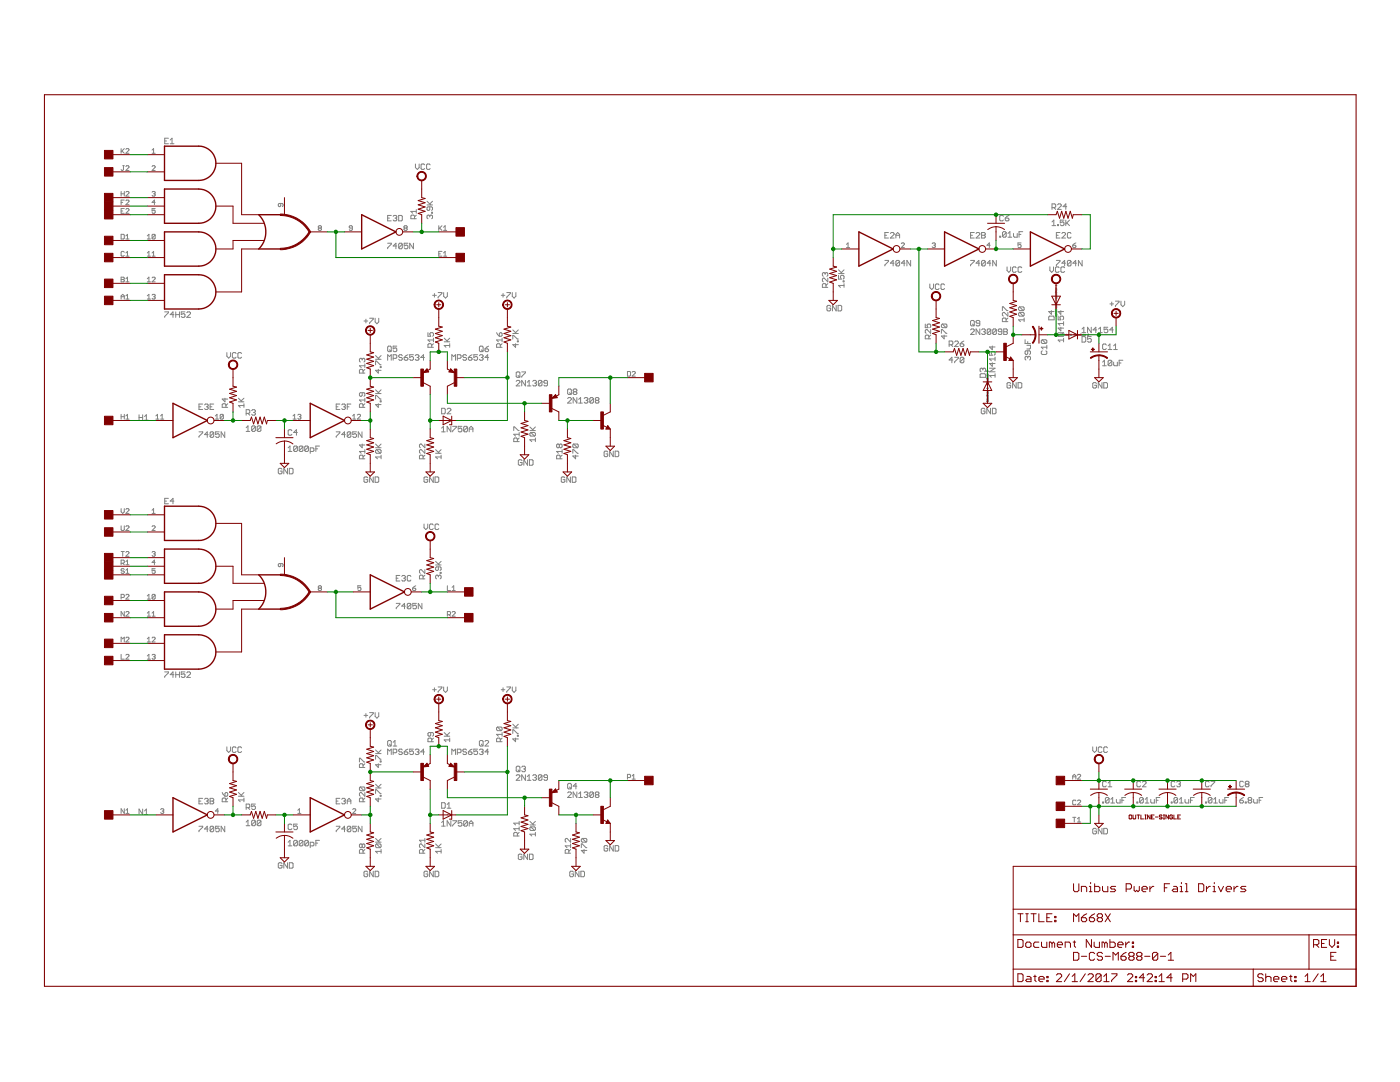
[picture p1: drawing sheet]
<svg xmlns="http://www.w3.org/2000/svg" width="279mm" height="216mm" viewBox="0 0 279 216" stroke-linecap="round" stroke-linejoin="round" font-family="sans-serif">
<g fill="none" stroke="#808080" stroke-width=".2">
<path d="M24.2 29.7v.9M24.2 38.2v.9M24.2 38.7h.6M24.3 30.1l.5 .5M24.5 33.1h.3M24.6 33.1v.7l-.1 .2-.3-.2M24.8 39.9h-.6v1M24.8 38.2v.9M24.8 29.7l-.6 .6M25.1 29.8l.2-.1 .4 .1-.6 .8h.6M25.1 33.2l.2-.1h.3l.1 .1-.6 .8h.6M25.1 38.4l.2-.2 .4 .2v.1l-.6 .6h.6"/>
<path d="M30.4 30.6h.6M30.4 33.2l.1-.1h.3l.2 .1-.6 .8h.6M30.4 38.4l.4-.2 .2 .2-.2 .3M30.4 30l.2-.3v.9M30.6 38.7h.2M30.8 38.7l.2 .1-.2 .3-.4-.1M32.9 28.1h.3M33.6 27.6h-.7v1.1h.7M34 28.7h.7M34 27.9l.3-.3v1.1M82.9 32.7v.7l.4 .4 .4-.4v-.7M84.8 32.9l-.2-.2h-.4l-.2 .2v.7l.2 .2h.4l.2-.2"/>
<path d="M85.9 32.9l-.2-.2h-.4l-.2 .2v.7l.2 .2h.4l.2-.2M24.2 59.2h.6M24.2 55.3h.4l.2 .2-.2 .3 .2 .3-.2 .1h-.4zM24.2 46.8h.4l.2 .1v.6l-.2 .2h-.4zM24.2 59.7v-.7l.3-.3 .3 .3v.7M24.2 40.4h.3M24.2 42.1h.3M24.2 55.8h.4M24.8 41.6h-.6v1h.6M24.8 50.3l-.2-.1h-.3l-.1 .1v.7l.1 .1 .5-.1M25.1 59.7h.6M25.1 41.8l.2-.2h.3l.1 .2-.6 .8h.6"/>
<path d="M25.1 56.2h.6M25.1 40.1l.2-.2 .4 .2-.6 .8h.6M25.1 47.1l.3-.3v.9M25.1 50.5l.3-.3v.9M25.1 55.6l.3-.3v.9M25.1 59l.3-.3v1M25.1 51.1h.6M25.1 47.7h.6M29.4 59.7h.6M29.4 56.2h.6M29.4 51.1h.6M29.4 47.7h.6"/>
<path d="M29.4 47.1l.3-.3v.9M29.4 50.5l.3-.3v.9M29.4 55.6l.3-.3v.9M29.4 59l.3-.3v1M30.4 58.9l.4-.2 .2 .2-.2 .3M30.4 55.5l.1-.2 .5 .2v.1l-.6 .6h.6M30.4 51.1h.6M30.4 50.5l.2-.3v.9M30.6 59.2h.2M30.8 59.2l.2 .2-.2 .3-.4-.2M31 41.6h-.6v.5l.2-.2 .4 .2-.2 .5h-.3l-.1-.2M31 40.4h-.6l.4-.5v1"/>
<path d="M31 46.9v.6l-.2 .2-.4-.2M31 46.9l-.2-.1-.4 .1v.6M31 46.9l-.6 .6M56 40.6v.5l-.1 .1-.4-.1v-.3l.2-.2h.6l.2 .2-.2 .4M63.7 45.5l-.2 .2 .2 .3 .5-.2-.2-.3M63.7 45.5l-.2-.1 .2-.4 .5 .2-.2 .3M63.7 45.5h.3M70.3 45.5h-.5l-.1-.1 .1-.4 .5 .2v.6l-.1 .2-.5-.2M77.4 48.5h.7v.2l-.7 .7v.2M77.4 43.5h.3M78.1 43h-.7v1.1h.7M78.5 43.2l.1-.2h.4l.2 .2-.2 .3"/>
<path d="M78.8 43.5h.2M79 43.5l.2 .2-.2 .4h-.4l-.1-.2M79.2 49.1h-.7l.5-.6v1.1M79.6 43h.5l.2 .2v.7l-.2 .2h-.5zM80.3 48.7l-.2-.2h-.3l-.2 .2v.7M80.3 48.7v.7l-.2 .2h-.3l-.2-.2M80.3 48.7l-.7 .7M80.8 45.5l-.2-.1 .2-.4 .5 .2-.2 .3M80.8 45.5l-.2 .2 .2 .3 .5-.2-.2-.3M80.8 45.5h.3M81.4 48.5h-.7v.6l.3-.2 .4 .2v.3l-.2 .2h-.3l-.2-.2M82.5 48.5v1.1l-.7-1.1v1.1"/>
<path d="M82.7 43.6v-.5l-.2-.2h-.3l-.2 .2v.5h1.1M83.1 42.9l-.4 .4M83.1 42.2h-1.1l.4 .3M83.1 41.8v.7M85.2 40.9h1.1M85.2 40.2l.8 .7M85.8 43.1l-.2-.2-.4 .2v.4l.2 .1M85.8 41.3v.5l-.2 .2-.4-.2v-.4l.2-.1h.7l.2 .1v.4l-.2 .2M85.8 43.1l.2-.2 .3 .2v.4l-.2 .1M85.8 43.1v.2M86.1 42.4h.2v.1h-.2zM86.3 40.2l-.5 .5"/>
<path d="M86.3 58.9h.8M86.7 58.6v.7M87.4 58.4h.8v.2l-.8 .7v.2M87.6 45v1M87.6 50.7h.3M87.7 45.5l.5 .5M88.2 50.2h-.6v.9h.6M88.2 45l-.6 .7M88.5 45.4l.3-.4v1M88.5 50.5l.3-.3v.9M88.5 46h.7M88.5 51.1h.7"/>
<path d="M88.5 58.4v.7l.4 .4 .4-.4v-.7M100 58.9h.8M100.4 58.6v.7M101.1 58.4h.8v.2l-.8 .7v.2M102.2 58.4v.7l.4 .4 .4-.4v-.7M164.7 54.6l-.2-.2-.4 .2v.3l.2 .2M164.7 54.6l.1-.2 .4 .2v.3l-.2 .2M164.7 54.6v.2M164.8 57.3v-.5l-.1-.2h-.4l-.2 .2v.5h1.1M165.2 55.5v.7l-.7-.7h-.2l-.2 .2v.3l.2 .2M165.2 56.6l-.4 .4M167.3 54.9v.8h.6l-.2-.6 .2-.2h.4l.1 .2v.4l-.1 .2"/>
<path d="M167.3 54.6h1.1M167.3 53.8l.8 .8M168.3 56h.1v.2h-.1zM168.4 57h-1.1l.4 .3M168.4 56.6v.7M168.4 53.8l-.5 .6M168.9 48.8l.3-.3v.9M168.9 49.4h.7M176.6 52h.7v.2l-.7 .7v.2M176.6 46.9h.4M177.3 46.4h-.7v1.1h.7M177.7 46.6l.2-.2h.3l.2 .2v.2l-.7 .7h.7"/>
<path d="M178.4 52.5h-.7l.5-.5v1.1M178.8 47.5v-.7l.4-.4 .3 .4v.7M178.8 46.9h.7M179.5 52.2l-.2-.2h-.3l-.2 .2v.7M179.5 52.2v.7l-.2 .2h-.3l-.2-.2M179.5 52.2l-.7 .7M179.9 48.6l.1-.1 .5 .1-.6 .8h.6M180.6 52.5h-.7l.5-.5v1.1M181.7 52v1.1l-.7-1.1v1.1M185.6 56.7v.7l.3 .4 .4-.4v-.7M186 48.6l.5-.1 .2 .1-.2 .3M186.4 48.9h.1"/>
<path d="M186.5 48.9l.2 .2-.2 .3-.5-.1M187.4 56.9l-.2-.2h-.3l-.2 .2v.7l.2 .2h.3l.2-.2M188.5 56.9l-.2-.2h-.3l-.2 .2v.7l.2 .2h.3l.2-.2M193.7 52h.7v.2l-.7 .7v.2M193.7 46.9h.4M194.4 46.4h-.7v1.1h.7M194.8 46.6l.2-.2h.3l.2 .2v.2l-.7 .7h.7M195.5 52.5h-.7l.5-.5v1.1M195.9 46.4h.5l.2 .2-.2 .3 .2 .4-.2 .2h-.5zM195.9 46.9h.5M196.6 52.2l-.2-.2h-.3l-.2 .2v.7M196.6 52.2v.7l-.2 .2h-.3l-.2-.2"/>
<path d="M196.6 52.2l-.7 .7M197.6 48.9h-.6l.4-.4v.9M197.7 52.5h-.7l.5-.5v1.1M198.8 52v1.1l-.7-1.1v1.1M199.5 47.1h.2v.2h-.2zM200.3 43.2l-.2-.2h-.4l-.2 .2v.7l.2 .2h.4l.2-.2M200.6 43.5h.6l.2 .4-.2 .2h-.4l-.2-.2zM200.8 46.4v.7l-.2 .2h-.3l-.2-.2M200.8 46.4l-.2-.2h-.3l-.2 .2v.7M200.8 46.4l-.7 .7M201 53.3v.7l.3 .3 .4-.3v-.7M201.2 47.3h.7"/>
<path d="M201.2 46.6l.3-.4v1.1M201.4 43l-.8 .5M202.3 46.6v.5l.2 .2h.5v-.7M202.8 53.4l-.2-.1h-.3l-.2 .1v.8l.2 .1h.3l.2-.1M203.4 46.8h.4M203.8 48.5h-.6v.4l.4-.1 .2 .5-.2 .1-.4-.1M203.9 53.4l-.2-.1h-.3l-.2 .1v.8l.2 .1h.3l.2-.1M204.1 46.2h-.7v1.1M209.5 53.3v.7l.4 .3 .3-.3v-.7M210 41.4h.5l.2-.2v-.3l-.2-.2h-.5v1.1M210 44.3l.3-.4v1.1M210 45h.7"/>
<path d="M210.3 41.4l.4 .4M210.6 59.1h.1M210.6 59.5l.1 .2 .1-.2v.2M210.6 57.8h.3l-.1 .2-.1-.2M210.7 59.5h-.1M210.7 58.3l.2 .1-.2 .1zM210.7 58.8l.1 .2 .1-.2M210.7 57.4l.1 .1M210.7 58.1h.1M210.7 58.2h.2M210.7 58.1l.1 .1M210.7 57.5h.2"/>
<path d="M210.8 52h.7v.2l-.7 .7v.2M210.8 46.9h.4M210.9 56.9v.2M210.9 57.6l-.1 .2-.1-.2 .1 .2M210.9 58.6l-.1 .1-.1-.1 .1 .1M210.9 59.1v.1M210.9 59.4l-.1-.2-.1 .2h.3M210.9 59.1l-.2 .1M210.9 57h-.3l.1 .1M211.1 44.8h.1v.2h-.1zM211.1 40.9l.1-.2h.4l.2 .2v.2l-.7 .7h.7M211.4 53.4l-.2-.1h-.4l-.2 .1v.8l.2 .1h.4l.2-.1"/>
<path d="M211.5 46.4h-.7v1.1h.7M211.9 46.6l.2-.2h.4l.1 .2v.2l-.7 .7h.7M212.3 43.9h-.7v.6l.4-.2 .3 .2v.3l-.1 .2h-.4l-.2-.2M212.5 53.4l-.2-.1h-.4l-.2 .1v.8l.2 .1h.4l.2-.1M212.6 52.5h-.7l.6-.5v1.1M212.7 43.9v1.1M212.9 41.2h-.7l.5-.5v1.1M212.9 44.5l.5 .5M213.4 43.9l-.7 .8M213.7 52.2v.7l-.1 .2h-.4l-.2-.2M213.7 52.2l-.1-.2h-.4l-.2 .2v.7M213.7 46.6l-.1-.2h-.4l-.2 .2v.7l.2 .2h.4l.1-.2"/>
<path d="M213.7 52.2l-.7 .7M214.1 48.9h.5l.1 .4-.5 .1-.1-.1zM214.7 48.5l-.6 .4M214.8 52.5h-.7l.6-.5v1.1M216 52v1.1l-.8-1.1v1.1M32.9 62.2h.7v.2l-.7 .7v.2M34.7 62.8h-.7l.5-.6v1.1M35.1 62.8h.7M35.1 62.2v1.1M35.8 62.2v1.1M36.9 62.2h-.7v.6l.5-.2 .2 .2v.3l-.2 .2h-.3l-.2-.2M37.3 62.4l.2-.2h.3l.2 .2v.2l-.7 .7h.7"/>
<path d="M44.9 79.5v.7l-.6-.6h1.1M45.3 70.4v.7l.3 .4 .4-.4v-.7M47.1 70.5l-.2-.1h-.3l-.2 .1v.8l.2 .2h.3l.2-.2M47.6 79.5l.7 .7M48.2 70.5l-.2-.1h-.3l-.2 .1v.8l.2 .2h.3l.2-.2M48.7 79.5l-.6 .5M72.3 78.4v.5l-.2 .2-.4-.2v-.4l.2-.1h.7l.2 .1v.4l-.2 .2M72.3 71.7l-.2-.2-.4 .2v.4l.2 .1M72.3 71.7l.2-.2 .3 .2v.4l-.2 .1M72.3 71.7v.2M72.5 74.4v-.5l-.2-.2h-.4l-.2 .2v.5h1.1M72.6 64.1h.8"/>
<path d="M72.8 73h-1.1l.4 .3M72.8 72.6v.7M72.8 79.5v.7M72.8 73.7l-.3 .4M72.8 79.8h-1.1l.4 .4M73 63.7v.7M73.8 63.5h.7v.2l-.7 .7v.2M74.9 63.5v.7l.3 .4 .4-.4v-.7M75 79.6v-.7h.1l.8 .7h.2M75 78.5h1.1M75 72.8v-.7h.1l.8 .7h.2M75 71.7h1.1"/>
<path d="M75 71l.7 .7M75 77.8l.7 .7M75.5 73.7v.7l-.5-.5h1.1M75.9 80h.2v.2h-.2zM75.9 73.2h.2v.1h-.2zM76.1 71l-.6 .5M76.1 77.8l-.6 .5M77.4 71.9v-1.1l.3 .3 .4-.3v1.1M77.5 69.1h.4l.2 .2v.7l-.2 .2h-.4l-.1-.2v-.7zM77.7 69.8l.4 .4M78.5 71.5h.5l.2-.2v-.3l-.2-.2h-.5v1.1M79.2 69.1h-.7v.5l.5-.2 .2 .2v.4l-.2 .2h-.4l-.1-.2"/>
<path d="M80.3 71l-.2-.2h-.3l-.2 .2 .2 .3h.3l.2 .2-.2 .4h-.3l-.2-.2M80.7 71.3h.5l.2 .4-.2 .2h-.3l-.2-.2zM81.4 70.8l-.7 .5M82.5 70.8h-.7v.5l.3-.2 .4 .2v.4l-.2 .2h-.3l-.2-.2M82.9 71l.2-.2h.3l.2 .2-.2 .3M83.2 71.3h.2M83.4 71.3l.2 .2-.2 .4h-.3l-.2-.2M84.7 71.3h-.7l.5-.5v1.1M85.4 66.4v.7h.6l-.2-.4 .2-.3h.3l.2 .1v.4l-.2 .2M86.1 69.3v-.5l-.1-.2h-.4l-.2 .2v.5h1.1M86.5 67.8h-1.1l.4 .4M86.5 67.5v.7"/>
<path d="M86.5 68.6l-.4 .3M88.6 68.2h1.1M88.6 67.5l.8 .7M89.7 68.6v.7M89.7 68.9h-1.1l.4 .4M89.7 67.5l-.5 .5M90.2 71.9v-1.1l.3 .3 .4-.3v1.1M91.3 71.5h.5l.2-.2v-.3l-.2-.2h-.5v1.1M93.1 71l-.2-.2h-.3l-.2 .3 .2 .2h.3l.2 .4-.2 .2h-.3l-.2-.2M93.5 71.3h.5l.2 .4-.2 .2h-.3l-.2-.2zM94.2 70.8l-.7 .5M95.3 70.8h-.7v.5l.5-.2 .2 .2v.4l-.2 .2h-.3l-.2-.2"/>
<path d="M95.7 69.3l.2-.2h.3l.2 .2v.7l-.2 .2h-.3l-.2-.2zM95.7 71l.2-.2h.3l.2 .2-.2 .3M96.1 71.3h.1M96.1 69.8l.3 .4M96.2 71.3l.2 .2-.2 .4h-.3l-.2-.2M96.8 69.6h.5l.2 .4-.2 .2h-.3l-.2-.2zM97.5 71.3h-.7l.5-.5v1.1M97.5 69.1l-.7 .5M99.1 66.4l.6 .7M99.7 66.5l.3-.1 .2 .1v.4l-.2 .2h-.3zM99.8 69.3v-.5l-.1-.2h-.4l-.2 .2v.5h1.1M100.2 67.8h-1.1l.4 .4"/>
<path d="M100.2 67.5v.7M100.2 68.6l-.4 .3M102.3 67.6v-.7h.2l.8 .7h.1M102.3 66.5h1.1M102.3 65.8l.8 .7M102.9 68.6v.7l-.6-.5h1.1M103 74.4l.2-.2h.4l.2 .2v.7l-.2 .2h-.4l-.2-.2zM103 76.1l.2-.2h.4l.2 .2v.2l-.8 .7h.8M103.3 68h.1v.2h-.1zM103.4 74.9l.4 .4M103.4 65.8l-.5 .6M104.1 74.2h.8l-.8 1.1"/>
<path d="M104.9 75.9v1.1l-.8-1.1v1.1M105.2 76.3l.4-.4v1.1M105.2 77h.8M106.3 76.1l.2-.2h.4l.2 .2-.2 .4M106.7 76.5h.2M106.9 76.5l.2 .1-.2 .4h-.4l-.2-.2M108.2 76.1l-.2-.2h-.4l-.2 .2v.7M108.2 76.1v.7l-.2 .2h-.4l-.2-.2M108.2 76.1l-.8 .7M109.3 76.5h-.6l-.2-.2 .2-.4h.4l.2 .2v.7l-.2 .2h-.4l-.2-.2M113.3 77.8l.2-.2h.3l.2 .2v.7l-.2 .2h-.3l-.2-.2zM113.3 79.5l.2-.2h.3l.2 .2v.2l-.7 .7h.7"/>
<path d="M113.6 78.4l.4 .3M114.6 78.2l-.2 .2 .2 .3h.3l.2-.2-.2-.3M114.6 78.2l-.2-.2 .2-.4h.3l.2 .2-.2 .4M114.6 78.2h.3M115.1 79.3v1.1l-.7-1.1v1.1M115.5 79.7l.4-.4v1.1M116.6 79.5l.2-.2h.3l.2 .2-.2 .4M117 79.9h.1M117.1 79.9l.2 .2-.2 .3h-.3l-.2-.2M118.4 79.5l-.2-.2h-.3l-.2 .2v.7M118.4 79.5v.7l-.2 .2h-.3l-.2-.2M118.4 79.5l-.7 .7"/>
<path d="M119 79.9l-.2 .2 .2 .3h.4l.1-.2-.1-.3M119 79.9l-.2-.2 .2-.4h.4l.1 .2-.1 .4M119 79.9h.4M125.2 74.1h.5l.1 .2v.6l-.1 .2h-.5zM126.2 74.3l.1-.2 .5 .2v.1l-.6 .7h.6M165.8 61.1l-.2-.2h-.4l-.2 .2v.7l.2 .2h.4l.2-.2v-.3h-.4M166.9 60.9v1.1l-.8-1.1v1.1M167.3 60.9h.5l.2 .2v.7l-.2 .2h-.5zM184.7 64.7v.7h.5l-.2-.4 .2-.3h.4l.1 .2v.3l-.1 .2M185.4 67.6v-.5l-.2-.2h-.4l-.1 .2v.5h1M185.7 65.8v.7l-.7-.7-.3 .2v.3l.1 .2M185.7 66.9l-.3 .3"/>
<path d="M187.9 66.5v-.7h.2l.7 .7h.2M188.1 64.7l-.2 .2v.3l.2 .2h.7M188.1 64.7h.7l.2 .2v.3l-.2 .2M188.1 64.7l.7 .7M188.4 66.9v.7l-.5-.5h1.1M189.4 68.8h.6l.2-.2v-.4l-.2-.1h-.6v1.1M189.8 68.8l.4 .4M190.2 71.8h-.8l.6-.5v1.1M190.5 68.2l.2-.1h.4l.2 .1v.2l-.8 .8h.8M190.5 71.3h.8v.2l-.8 .7v.2M191.6 68.6h.6l.2 .4-.2 .2h-.4l-.2-.2zM192.4 71.5v.7l-.2 .2h-.4l-.2-.2"/>
<path d="M192.4 71.5l-.2-.2h-.4l-.2 .2v.7M192.4 71.5l-.8 .7M192.4 68.1l-.8 .5M193.7 65.8l.2-.2h.3l.2 .2v.2l-.7 .7h.7M193.7 64.1l.2-.2h.3l.2 .2v.8l-.2 .1h-.3l-.2-.1zM194.1 64.7l.3 .3M195.5 64.5h-.5l-.2-.2 .2-.4h.3l.2 .2v.8l-.2 .1h-.3l-.2-.1M195.5 65.6v1.1l-.7-1.1v1.1M195.6 74.7l.2-.1h.7l.2 .1v.6h-1.1zM195.9 65.8l.2-.2h.3l.2 .2-.2 .4M196.2 73.6l-.2-.1-.4 .1v.4l.2 .2M196.2 73.6l.1-.1 .4 .1v.4l-.2 .2"/>
<path d="M196.2 73.6v.2M196.3 66.2h.1M196.4 66.2l.2 .2-.2 .3h-.3l-.2-.1M196.9 79.7h.1M196.9 76.2h.1M196.9 75h.3v.1h-.2v-.1M196.9 78.4h.3v.1h-.2v-.1M197 75.4l.2 .1-.2 .1zM197 76.6v.2l.1-.2 .1 .2M197 78.8l.2 .2h-.2zM197 75.9l.1 .2 .1-.2M197 79.4l.1 .1 .1-.1"/>
<path d="M197 79.7h.2M197 74.5l.1 .1M197 75.2l.1 .1M197 77.9v.1M197 78.6l.1 .2M197 78.8h.2M197 78h.2M197 78h.1M197 75.3h.2M197 74.6h.2M197.2 74v.2l-.2-.2v.2M197.2 74.7v.2l-.2-.2h.1v.2"/>
<path d="M197.2 75.7v.1l-.2-.1h.1v.1M197.2 76.2v.1M197.2 76.5v-.2l-.2 .1v.1h.3M197.2 77.4v.2M197.2 78.2v.1l-.2-.1 .1-.1v.2M197.2 79.1v.2l-.2-.2h.1v.2M197.2 79.9l-.1-.1-.1 .1h.3M197.2 76.2l-.2 .1M197.2 77.5h-.3l.1 .1M197.5 70.1v.8h.5l-.2-.4 .2-.4h.4l.2 .2v.4l-.2 .2M197.5 73.5h1.1l-1.1 .7h1.1M197.7 65.8l-.2-.2h-.3l-.2 .2v.8"/>
<path d="M197.7 65.8v.8l-.2 .1h-.3l-.2-.1M197.7 65.8l-.7 .8M198 72.4v.7l-.5-.6h1.1M198 69v.8l-.5-.6h1.1M198.6 74.9h-1.1l.3 .4M198.6 71.3v.7M198.6 74.6v.7M198.6 71.6h-1.1l.3 .4M198.8 65.8v.8l-.1 .1h-.4l-.2-.1M198.8 65.8l-.1-.2h-.4l-.2 .2v.8M198.8 65.8l-.7 .8M199.9 66.2h-.5l-.2-.2 .2-.4h.4l.1 .2v.8l-.1 .1h-.4l-.2-.1"/>
<path d="M200 62v-.8h.2l.8 .8h.1M200.3 65.6h.6l.1 .2-.1 .4 .1 .4-.1 .1h-.6zM200.3 66.2h.6M200.8 64.2v-.6l-.2-.1h-.4l-.2 .1v.6h1.1M201.1 62.3v.8l-.7-.8h-.2l-.2 .2v.4l.2 .2M201.1 63.5l-.3 .3M201.7 76.5l-.2-.2h-.4l-.1 .2v.8l.1 .1h.4l.2-.1v-.4h-.4M202.8 76.3v1.1l-.7-1.1v1.1M203.2 76.3h.5l.2 .2v.8l-.2 .1h-.5zM203.5 62.3l-.2 .2v.4l.2 .2h.7M203.5 61.2h.7l.2 .2v.4l-.2 .2M203.5 62.3h.7l.2 .2v.4l-.2 .2"/>
<path d="M203.5 61.2l-.2 .2v.4l.2 .2h.7M203.5 62.3l.7 .8M203.5 61.2l.7 .8M204.4 63.8h-1.1l.3 .4M204.4 63.5v.7M204.6 67.8v.7h1.1M204.9 68.9h.8v.5l-.2 .2h-.6M205.1 71.3l.2-.2 .4 .2v.3l-.2 .2M205.1 71.3l-.2-.2-.3 .2v.3l.1 .2M205.1 70v.5l-.2 .2-.3-.2v-.3l.1-.2h.8l.2 .2v.3l-.2 .2M205.1 68.2v.3M205.1 71.3v.2"/>
<path d="M208 67.8l-.2 .2v.3l.2 .2h.7M208 70l-.2 .2v.3l.2 .2h.7l.2-.2v-.3l-.2-.2M208 67.8h.7l.2 .2v.3l-.2 .2M208 67.8l.7 .7M208.9 68.9v.7M208.9 69.3h-1.1l.4 .3M209.5 63.1h.7l.2 .2v.5h-1.1v-.5zM209.8 62v.7l-.5-.5h1.1M210.6 62.5h.1M210.6 61.3h.3l-.1 .1-.1-.1M210.7 62.9l-.1 .1 .2-.1v.2M210.7 61.7l.2 .2h-.2z"/>
<path d="M210.7 61.7l-.1 .1M210.7 62.2l.1 .2 .1-.2M210.7 60.8l.1 .1M210.7 61.5l.1 .2M210.7 61.7h.2M210.7 60.9h.2M210.9 62l-.1 .2-.1-.2 .1 .2M210.9 61.1l-.1 .1-.1-.1 .1 .1M210.9 60.3v.2l-.2-.2v.2M210.9 62.5v.1M210.9 62.8l-.1-.1-.1 .1h.3M210.9 62.5l-.2 .1"/>
<path d="M211.2 63.1v.7h.5l-.2-.5 .2-.2h.4l.2 .2v.3l-.2 .2M211.2 66.4h1.1l-1.1 .7h1.1M211.2 66.7h-.1l.1 .2h-.1M211.3 66.9l.2-.1h-.2v.2M211.6 66.9h.1M211.6 66.8v.1M211.6 66.6v.1M211.7 62v.7l-.5-.5h1.1M211.7 65.3v.7l-.5-.5h1.1M211.9 66.8h-.2l.2 .1M212 66.8h.1h-.1l.1 .1M212.2 66.7h.2v.2z"/>
<path d="M212.3 67.9h-1.1l.3 .3M212.3 64.2v.7M212.3 67.5v.7M212.3 64.6h-1.1l.3 .3M212.5 66.8v.1M212.6 66.8h-.1M212.9 66.7v.2h-.2l.2-.1M212.9 66.8h.2h-.2l.2 .1M213.2 66.8v.1M213.3 66.8h-.1M213.7 66.9h.1M213.7 66.8v-.1v.2"/>
<path d="M214.7 66.7h-.2l.1 .2h-.1M214.7 66.9l.2-.1h-.2v.2M215 66.8h.1M215 66.8l.1 .1M215 66.6v.1M215.3 66.8h-.2l.2 .1M215.4 66.8h.1h-.1l.1 .1M215.6 66.7h.2v.2zM215.9 66.8v.1M215.9 67.2h.6l.2 .2v.7l-.2 .2h-.6zM215.9 65.7l.4-.4v1.1M215.9 66.4h.8"/>
<path d="M216 66.8h-.1M216.1 66.9h.1M216.3 66.7v.2h-.1M216.3 66.8l-.2 .1M216.4 66.8h.1l-.1 .1M216.4 66.9h.1M216.6 66.8v.1M216.7 66.8h-.1M217.1 66.7h.2l-.2 .2h.2M217.8 65.3v1.1l-.8-1.1v1.1M217.8 67.2h-.8v.5l.4-.2 .4 .2v.4l-.2 .2h-.4l-.2-.2M218.8 76.5l-.2-.2h-.3l-.2 .2v.8l.2 .1h.3l.2-.1v-.4h-.4"/>
<path d="M218.9 65.8h-.8l.6-.5v1.1M219.2 66.4h.8M219.2 65.7l.4-.4v1.1M219.9 76.3v1.1l-.7-1.1v1.1M220 72.3l.4-.4v1.1M220 73h.8M220.3 76.3h.5l.2 .2v.8l-.2 .1h-.5zM220.8 68.8l-.2-.2h-.4l-.2 .2v.8l.2 .1h.4l.2-.1M221.1 65.3h-.8v.5l.4-.1 .4 .1v.4l-.2 .2h-.4l-.2-.2M221.1 69l.4-.4v1.1M221.1 69.7h.8M221.5 60.6h.7"/>
<path d="M221.9 60.3v.7M221.9 72.1v.7l-.2 .2h-.4l-.2-.2M221.9 72.1l-.2-.2h-.4l-.2 .2v.7M221.9 72.1l-.8 .7M222.2 65.8h-.7l.5-.5v1.1M222.2 72.3v.5l.2 .2h.6v-.7M222.2 69l.4-.4v1.1M222.2 69.7h.8M222.6 60.1h.7v.2l-.7 .7v.2M223.4 72.4h.3M223.7 60.1v.7l.4 .4 .4-.4v-.7M224.1 71.9h-.7v1.1"/>
<path d="M24.2 82.7v.9M24.2 83.1h.6M24.8 82.7v.9M25.1 83l.3-.3v.9M25.1 83.6h.6M27.7 82.8v1M27.7 83.3h.8M28.5 82.8v1M28.9 83.1l.3-.3v1M28.9 83.8h.7M31.1 83.6h.6M31.1 83l.3-.3v.9"/>
<path d="M32 83.6h.7M32 83l.4-.3v.9M32.9 100h.3M33.6 99.4h-.7v1.1h.7M34.7 100h-.7l.5-.6v1.1M39.7 86.2h.7v.2l-.7 .7v.2M39.7 81.2h.4M40.4 80.6h-.7v1.1h.7M40.8 80.8l.2-.2h.4l.2 .2-.2 .4M41.2 81.2h.2M41.4 81.2l.2 .1-.2 .4h-.4l-.2-.2M41.6 86.7h-.8l.6-.5v1.1"/>
<path d="M41.9 81.2h.4M42.7 80.6h-.8v1.1h.8M42.7 86.4l-.2-.2h-.4l-.2 .2v.7M42.7 86.4v.7l-.2 .2h-.4l-.2-.2M42.7 86.4l-.8 .7M43 83.6h.6M43 83l.3-.3v.9M43.8 86.2h-.8v.5l.4-.1 .4 .1v.4l-.2 .2h-.4l-.2-.2M44.6 82.8l-.5-.1-.2 .1v.7M44.6 82.8v.7l-.2 .1h-.3l-.2-.1M44.6 82.8l-.7 .7M44.9 86.2v1.1l-.8-1.1v1.1"/>
<path d="M45.1 81.3v-.6l-.2-.1h-.4l-.2 .1v.6h1.1M45.4 80.6l-.3 .3M47.6 80.2h1.1M48.7 80.9h-1.1l.3 .4M48.7 80.6v.7M49.1 82.5h.6l.1-.2v-.4l-.1-.2h-.6v1.1M49.1 85.3l.4-.3v1.1M49.1 86.1h.7M49.5 82.5l.3 .3M50.2 81.9l.2-.2h.4l.2 .2-.2 .4M50.6 82.3h.2M50.8 82.3l.2 .2-.2 .3h-.4l-.2-.1"/>
<path d="M51 85.2v.7l-.2 .2h-.4l-.2-.2M51 85.2l-.2-.2h-.4l-.2 .2v.7M51 85.2l-.8 .7M52.1 85.2v.7l-.2 .2h-.4l-.2-.2M52.1 85.2l-.2-.2h-.4l-.2 .2v.7M52.1 85.2l-.8 .7M56.3 93.6l-.2-.1h-.4l-.2 .1v.8l.2 .2h.4l.2-.2v-.4h-.4M57.4 93.5v1.1l-.8-1.1v1.1M57.5 89.4l.4-.4v1.1M57.5 90.1h.8M57.7 93.5h.6l.2 .1v.8l-.2 .2h-.6zM58.3 85.9l-.2-.2h-.4l-.2 .2v.8l.2 .1h.4l.2-.1"/>
<path d="M58.5 83.6h.6M58.5 83l.3-.3v.9M59.4 89.2v.7l-.2 .2h-.4l-.2-.2M59.4 89.2l-.2-.2h-.4l-.2 .2v.7M59.4 89.2l-.8 .7M59.4 86.3h-.8l.6-.6v1.1M59.4 82.8l.5-.1 .1 .1-.1 .3M59.8 83.1h.1M59.9 83.1l.1 .2-.1 .3h-.3l-.2-.1M60.5 89.2v.7l-.2 .2h-.4l-.2-.2M60.5 89.2l-.2-.2h-.4l-.2 .2v.7M60.5 89.2l-.8 .7"/>
<path d="M61.6 89.2v.7l-.2 .2h-.4l-.2-.2M61.6 89.2l-.2-.2h-.4l-.2 .2v.7M61.6 89.2l-.8 .7M61.9 90.1h.6l.2-.2v-.3l-.2-.2h-.6v1.1M63 89.6h.4M63.8 89h-.8v1.1M67.1 86.2h.7v.2l-.7 .7v.2M67.1 81.2h.4M67.8 80.6h-.7v1.1h.7M68.2 80.8l.2-.2h.3l.2 .2-.2 .4M68.6 81.2h.1M68.7 81.2l.2 .1-.2 .4h-.3l-.2-.2"/>
<path d="M68.9 86.7h-.7l.5-.5v1.1M69.3 81.2h.4M70 80.6h-.7v1.1M70 86.4l-.2-.2h-.3l-.2 .2v.7M70 86.4v.7l-.2 .2h-.3l-.2-.2M70 86.4l-.7 .7M70.4 83.6h.6M70.4 83l.3-.3v.9M71.1 86.2h-.7v.5l.4-.1 .3 .1v.4l-.1 .2h-.4l-.2-.2M71.3 82.8l.2-.1 .4 .1v.2l-.6 .6h.6M72.2 86.2v1.1l-.7-1.1v1.1M72.3 88.6v.7l-.6-.5h1.1"/>
<path d="M72.5 81.3v-.6l-.2-.1h-.4l-.2 .1v.6h1.1M72.5 91.5v-.5l-.2-.2h-.4l-.2 .2v.5h1.1M72.8 90.1h-1.1l.4 .3M72.8 89.7v.7M72.8 90.8l-.3 .4M72.8 80.6l-.3 .3M73.4 95.3l-.2-.1h-.4l-.2 .1v.8l.2 .1h.4l.2-.1v-.4h-.4M74.5 95.2v1l-.7-1v1M74.9 95.2h.5l.2 .1v.8l-.2 .1h-.5zM75 89.3h1.1M75 88.6l.7 .7M75.1 89.7h.8l.2 .2v.4l-.2 .1"/>
<path d="M75.1 89.7l-.1 .2v.4l.1 .1h.8M75.1 89.7l.8 .7M75.5 80.6v.7l-.5-.6h1.1M76.1 90.8v.7M76.1 91.2h-1.1l.3 .3M76.1 88.6l-.6 .6M84.4 91.5v-.5l-.2-.2h-.3l-.2 .2v.5h1.1M84.8 89.7v.7l-.7-.7h-.2l-.2 .2v.4l.2 .1M84.8 88.6v.7l-.7-.7-.4 .2v.4l.2 .1M84.8 90.8l-.4 .4M85.4 95.3l-.2-.1h-.4l-.2 .1v.8l.2 .1h.4l.2-.1v-.4h-.4M86.5 95.2v1l-.8-1v1"/>
<path d="M86.8 95.2h.6l.2 .1v.8l-.2 .1h-.6zM86.9 90.4h1.1M86.9 89.7l.8 .7M88 90.8v.7M88 91.2h-1.1l.4 .3M88 89.7l-.5 .6M88.1 86.2h.8M88.1 85.4l.4-.3v1.1M88.1 81.5h.6l.2 .2v.7l-.2 .2h-.6zM89.2 81.7l.2-.2h.4l.2 .2v.1l-.8 .8h.8M90 85.1v1.1l-.8-1.1v1.1M90.3 85.1h.8v.1l-.8 .8v.2"/>
<path d="M92.2 85.1h-.8v.5l.4-.2 .4 .2v.4l-.2 .2h-.4l-.2-.2M93.3 85.2v.8l-.2 .2h-.4l-.2-.2M93.3 85.2l-.2-.1h-.4l-.2 .1v.8M93.3 85.2l-.8 .8M93.6 86.2v-.8l.4-.3 .4 .3v.8M93.6 85.6h.8M102.5 85.9v-.7l1.1 .7M103.3 88.1v-.5l-.2-.2h-.4l-.2 .2v.5h1.1M103.6 87.4l-.3 .4M103.6 86.7h-1.1l.4 .3M103.6 86.3v.7M104.2 91.9l-.2-.2h-.4l-.2 .2v.7l.2 .2h.4l.2-.2v-.3h-.4"/>
<path d="M105.3 91.7v1.1l-.8-1.1v1.1M105.7 91.7h.5l.2 .2v.7l-.2 .2h-.5zM105.7 85.9h1.1M105.7 85.2l.8 .7M105.9 86.3h.8l.1 .2v.3l-.1 .2M105.9 86.3l-.2 .2v.3l.2 .2h.8M105.9 86.3l.8 .7M106.8 87.8h-1.1l.4 .3M106.8 87.4v.7M106.8 85.2l-.5 .5M111.6 88.8l-.2-.2-.3 .2v.4l.2 .1 .3-.1M111.6 88.8l.2-.2 .4 .2v.4l-.2 .1-.4-.1"/>
<path d="M111.6 88.8v.4M111.8 91.5v-.5l-.2-.2h-.3l-.2 .2v.5h1.1M112.2 90.1h-1.1l.3 .3M112.2 90.8l-.4 .4M112.2 89.7v.7M112.7 95.3l-.2-.1h-.3l-.2 .1v.8l.2 .1h.3l.2-.1v-.4h-.3M113.8 95.2v1l-.7-1v1M114.2 95.2h.6l.1 .1v.8l-.1 .1h-.6zM114.3 90.4v-.7l1.1 .7M114.5 88.6l-.2 .2v.4l.2 .1h.7M114.5 88.6h.7l.2 .2v.4l-.2 .1M114.5 88.6l.7 .7"/>
<path d="M114.9 90.8v.7l-.6-.5h1.1M115.5 80.4h.7M121.3 90.2l-.2-.2h-.4l-.1 .2v.7l.1 .2h.4l.2-.2v-.3h-.4M122.4 90v1.1l-.7-1.1v1.1M122.8 90h.5l.2 .2v.7l-.2 .2h-.5zM196.6 81.7l-.2-.2h-.4l-.2 .2v.7l.2 .2h.4l.2-.2v-.4h-.4M197 80v.2l.1-.2 .1 .2M197.7 81.5v1.1l-.8-1.1v1.1M198.1 81.5h.5l.2 .2v.7l-.2 .2h-.5zM24.2 101.5v.6l.3 .3 .3-.3v-.6M24.2 104.9v.8l.1 .2 .5-.2v-.8M24.2 112.4h.4l.2-.2v-.3l-.2-.1h-.4v.9"/>
<path d="M24.2 119.2h.4l.2-.1v-.3l-.2-.2h-.4v.9M24.2 110h.6M24.5 110v1M24.5 112.4l.3 .3M24.8 113.6l-.5-.1-.1 .3 .4 .1 .2 .4-.2 .1-.4-.1M25.1 114.4h.6M25.1 101.6l.2-.1 .4 .1v.2l-.6 .6h.6M25.1 105.1l.2-.2 .4 .2v.1l-.6 .7h.6M25.1 110.2l.2-.2h.3l.1 .2-.6 .8h.6M25.1 118.8l.2-.2h.3l.1 .2-.6 .7h.6M25.1 112.1l.3-.3v.9M25.1 113.8l.3-.3v.9"/>
<path d="M25.1 112.7h.6M29.4 119.5h.6M29.4 118.9l.3-.3v.9M30.4 110.2l.1-.2h.3l.2 .2-.2 .3M30.4 105.1l.1-.2 .5 .2v.1l-.6 .7h.6M30.4 102.4h.6M30.4 101.8l.2-.3v.9M30.6 110.5h.2M30.8 110.5l.2 .2-.2 .3h-.3l-.1-.2M31 113.5h-.6v.4l.2-.1 .4 .1-.2 .5-.4-.1M31 118.8l-.2-.2h-.3l-.1 .2v.6M31 118.8v.6l-.2 .1h-.3l-.1-.1"/>
<path d="M31 112.2h-.6l.4-.4v.9M31 118.8l-.6 .6M56 112.5v.4l-.1 .2-.4-.2v-.3l.2-.1h.6l.2 .1-.2 .5M63.7 117.4l-.2 .1 .2 .3 .5-.1-.2-.3M63.7 117.4l-.2-.2 .2-.3h.3l.2 .2-.2 .3M63.7 117.4h.3M72 116.9h-.6v.5l.5-.2 .1 .5-.1 .1-.5-.1M79.1 115.4h.3M79.8 114.8h-.7v1.1h.7M80.2 115l.1-.2h.4l.2 .2-.2 .4M80.5 115.4h.2M80.7 115.4l.2 .2-.2 .3h-.4l-.1-.2"/>
<path d="M82 115l-.2-.2h-.4l-.1 .2v.7l.1 .2h.4l.2-.2M82.3 117.4h.5l.2 .3-.5 .1-.2-.1zM83 116.9l-.7 .5M84.4 115.5v-.5l-.2-.2h-.3l-.2 .2v.5h1.1M84.6 104.6v.7l.4 .4 .4-.4v-.7M84.8 113.7v.7l-.7-.7-.4 .2v.3l.2 .2M84.8 114.8l-.4 .3M86.5 104.8l-.2-.2h-.4l-.2 .2v.7l.2 .2h.4l.2-.2M86.9 112.7h1.1M86.9 112l.8 .7M87.5 115l-.2-.2-.4 .2v.3l.2 .2M87.5 113.1v.6l-.2 .1-.4-.1v-.4l.2-.2h.7l.2 .2v.4l-.2 .1"/>
<path d="M87.5 115l.2-.2 .3 .2v.3l-.2 .2M87.5 115v.1M87.6 104.8l-.2-.2h-.4l-.2 .2v.7l.2 .2h.4l.2-.2M87.8 114.2h.2v.2h-.2zM88 112l-.5 .6M89.3 116.9v.9h.6M90.2 117.8h.6M90.2 117.2l.4-.3v.9M24.2 128.1v-1l.3 .4 .3-.4v1M24.2 130.6v.9h.6M24.8 122v1l-.6-1v1M25.1 127.3l.2-.2h.3l.1 .2-.6 .8h.6"/>
<path d="M25.1 122.2l.2-.2 .4 .2v.1l-.6 .7h.6M25.1 130.7l.2-.1 .4 .1v.2l-.6 .6h.6M29.4 128.1h.6M29.4 131.5h.6M29.4 123h.6M29.4 122.3l.3-.3v1M29.4 127.5l.3-.4v1M29.4 130.9l.3-.3v.9M30.4 127.3l.1-.2h.3l.2 .2-.6 .8h.6M30.4 130.7l.4-.1 .2 .1-.2 .3M30.4 123h.6M30.4 122.3l.2-.3v1"/>
<path d="M30.6 131h.2M30.8 131l.2 .2-.2 .3h-.3l-.1-.1M32.9 134.1h.7v.2l-.7 .7v.2M34.7 134.6h-.7l.5-.5v1.1M35.1 134.1v1.1M35.1 134.6h.7M35.8 134.1v1.1M36.9 134.1h-.7v.5l.5-.1 .2 .1v.4l-.2 .2h-.3l-.2-.2M37.3 134.3l.2-.2h.3l.2 .2v.2l-.7 .7h.7M79.1 120.4h.7l-.7 1.1M80.9 120.9h-.7l.5-.5v1.1M82 120.6l-.2-.2h-.4l-.1 .2v.7"/>
<path d="M82 120.6v.7l-.2 .2h-.4l-.1-.2M82 120.6l-.7 .7M83.1 120.4h-.7v.5l.3-.1 .4 .1v.4l-.2 .2h-.4l-.1-.2M84.2 120.4v1.1l-.7-1.1v1.1M86.3 137.6h.8M86.7 137.2v.8M87.4 137.1h.8l-.8 1.1M88.5 137.1v.7l.4 .4 .4-.4v-.7M89.3 122.7h.4l.2-.2v-.3l-.2-.2h-.4v1M89.6 122.7l.3 .3M90.2 122.2l.2-.2 .4 .2v.1l-.6 .7h.6M100 137.6h.8"/>
<path d="M100.4 137.2v.8M101.1 137.1h.8l-.8 1.1M102.2 137.1v.7l.4 .4 .4-.4v-.7M39.7 159.9h.4M40.4 159.3h-.7v1.1h.7M40.8 159.5l.2-.2h.4l.2 .2-.2 .4M41.2 159.9h.2M41.4 159.9l.2 .1-.2 .4h-.4l-.2-.2M41.9 159.3h.6l.2 .2-.2 .4 .2 .3-.2 .2h-.6zM41.9 159.9h.6M44.3 158.1l.6 .8M44.9 158.3l.2-.2 .3 .2v.4l-.1 .2h-.4z"/>
<path d="M45.1 160v-.6l-.2-.2h-.4l-.2 .2v.6h1.1M45.3 149v.8l.3 .3 .4-.3v-.8M45.4 159.2l-.3 .4M47.1 149.2l-.2-.2h-.3l-.2 .2v.8l.2 .1h.3l.2-.1M47.6 158.9h1.1M47.6 158.1l.7 .8M48.2 149.2l-.2-.2h-.3l-.2 .2v.8l.2 .1h.3l.2-.1M48.7 159.2v.8M48.7 159.6h-1.1l.3 .4M48.7 158.1l-.6 .6M67.1 159.9h.4M67.8 159.3h-.7v1.1h.7"/>
<path d="M68.2 159.5l.2-.2h.3l.2 .2-.2 .4M68.6 159.9h.1M68.7 159.9l.2 .1-.2 .4h-.3l-.2-.2M69.3 159.9h.7M71.7 152v-.7l1.1 .7M71.9 157h.7l.2 .2v.4l-.2 .2M71.9 157l-.2 .2v.4l.2 .2h.7M71.9 157l.7 .8M72.5 160v-.6l-.2-.2h-.4l-.2 .2v.6h1.1M72.5 153.1v-.5l-.2-.2h-.4l-.2 .2v.5h1.1M72.6 142.7h.8M72.8 158.1v.8l-.7-.8h-.2l-.2 .2v.4l.2 .2"/>
<path d="M72.8 152.4l-.3 .4M72.8 159.2l-.3 .4M73 142.4v.7M73.8 142.2h.7v.2l-.7 .7v.2M74.9 142.2v.7l.3 .4 .4-.4v-.7M75 151.5v-.8h.1l.8 .8h.2M75 158.3v-.7h.1l.8 .7h.2M75 150.4h1.1M75 149.6l.7 .8M75 156.5l.7 .7M75 157.2h1.1M75.5 152.4v.7l-.5-.5h1.1"/>
<path d="M75.5 159.2v.8l-.5-.6h1.1M75.9 158.7h.2v.2h-.2zM75.9 151.8h.2v.2h-.2zM76.1 149.6l-.6 .6M76.1 156.5l-.6 .5M77.4 150.6v-1.1l.3 .3 .4-.3v1.1M77.4 147.9l.1-.1h.4l.2 .1v.8l-.2 .2h-.4l-.1-.2zM77.7 148.5l.4 .4M78.5 150.2h.5l.2-.2v-.4l-.2-.1h-.5v1.1M78.5 148.9h.7M78.5 148.1l.3-.3v1.1M80.3 149.6l-.2-.1h-.3l-.2 .1 .2 .4h.3l.2 .2-.2 .4h-.3l-.2-.2"/>
<path d="M80.7 150h.5l.2 .4-.2 .2h-.3l-.2-.2zM81.4 149.5l-.7 .5M82.5 149.5h-.7v.5l.3-.2 .4 .2v.4l-.2 .2h-.3l-.2-.2M82.9 149.6l.2-.1h.3l.2 .1-.2 .4M83.2 150h.2M83.4 150l.2 .2-.2 .4h-.3l-.2-.2M84.7 150h-.7l.5-.5v1.1M86 146.2v.5l-.2 .2-.4-.2v-.4l.2-.1h.7l.2 .1v.4l-.2 .2M86.1 148v-.6l-.1-.1h-.4l-.2 .1v.6h1.1M86.5 147.3l-.4 .3M88.6 146.9h1.1M88.6 146.2l.8 .7"/>
<path d="M89.7 147.6h-1.1l.4 .4M89.7 147.3v.7M89.7 146.2l-.5 .5M90.2 150.6v-1.1l.3 .3 .4-.3v1.1M91.3 150.2h.5l.2-.2v-.4l-.2-.1h-.5v1.1M93.1 149.6l-.2-.1h-.3l-.2 .1 .2 .4h.3l.2 .2-.2 .4h-.3l-.2-.2M93.5 150h.5l.2 .4-.2 .2h-.3l-.2-.2zM94.2 149.5l-.7 .5M95.3 149.5h-.7v.5l.4-.2 .3 .2v.4l-.2 .2h-.3l-.2-.2M95.7 149.6l.2-.1h.3l.2 .1-.2 .4M95.7 147.9l.2-.1h.3l.2 .1v.8l-.2 .2h-.3l-.2-.2zM96.1 150h.1"/>
<path d="M96.1 148.5l.3 .4M96.2 150l.2 .2-.2 .4h-.3l-.2-.2M96.8 147.9l.2-.1h.3l.2 .1v.2l-.7 .8h.7M97.5 150h-.7l.5-.5v1.1M99.3 145.1l-.2 .1v.4l.2 .2h.7M99.3 145.1h.7l.2 .1v.4l-.2 .2M99.3 145.1l.7 .7M99.8 148v-.6l-.1-.1h-.4l-.2 .1v.6h1.1M100.2 147.3l-.4 .3M100.2 146.5h-1.1l.4 .4M100.2 146.2v.7M102.3 146.3v-.7h.2l.8 .7h.1"/>
<path d="M102.3 145.2h1.1M102.3 144.5l.8 .7M102.9 147.3v.7l-.6-.6h1.1M103 154.8l.2-.2h.4l.2 .2v.2l-.8 .7h.8M103 153.1l.2-.2h.4l.2 .2v.7l-.2 .2h-.4l-.2-.2zM103.3 146.7h.1v.2h-.1zM103.4 153.6l.4 .4M103.4 144.5l-.5 .6M104.1 153.1l.2-.2h.4l.2 .2-.2 .3M104.5 153.4h.2M104.7 153.4l.2 .2-.2 .4h-.4l-.2-.2M104.9 154.6v1.1l-.8-1.1v1.1"/>
<path d="M105.2 155.7h.8M105.2 155l.4-.4v1.1M106.3 154.8l.2-.2h.4l.2 .2-.2 .4M106.7 155.2h.2M106.9 155.2l.2 .1-.2 .4h-.4l-.2-.2M108.2 154.8v.7l-.2 .2h-.4l-.2-.2M108.2 154.8l-.2-.2h-.4l-.2 .2v.7M108.2 154.8l-.8 .7M109.3 155.2h-.6l-.2-.2 .2-.4h.4l.2 .2v.7l-.2 .2h-.4l-.2-.2M113.3 158.2l.2-.2h.3l.2 .2v.2l-.7 .7h.7M113.5 156.3h.3l.2 .2v.7l-.2 .2h-.3l-.2-.2v-.7zM113.6 157l.4 .4"/>
<path d="M115.1 158v1.1l-.7-1.1v1.1M115.1 156.9h-.7l.5-.6v1.1M115.5 159.1h.7M115.5 158.4l.4-.4v1.1M116.6 158.2l.2-.2h.3l.2 .2-.2 .4M117 158.6h.1M117.1 158.6l.2 .1-.2 .4h-.3l-.2-.2M118.4 158.2v.7l-.2 .2h-.3l-.2-.2M118.4 158.2l-.2-.2h-.3l-.2 .2v.7M118.4 158.2l-.7 .7M119 158.6l-.2-.2 .2-.4h.4l.1 .2-.1 .4M119 158.6l-.2 .1 .2 .4h.4l.1-.2-.1-.3"/>
<path d="M119 158.6h.4M125.2 155.2h.5l.1-.2-.1-.5h-.5v1M126.2 155.5h.6M126.2 154.8l.3-.3v1M214.1 155.5v-.7l.3-.3 .3 .3v.7M214.1 155h.6M214.7 159.8l-.1-.1-.5 .1v.6l.1 .2 .5-.2M215 159.8l.2-.1 .5 .1v.2l-.7 .6h.7M215 154.7l.2-.2h.3l.2 .2-.7 .8h.7M218.1 149v.8l.3 .3 .4-.3v-.8M219.9 149.2l-.2-.2h-.3l-.2 .2v.8l.2 .1h.3l.2-.1M220.8 156.1l-.2-.2h-.4l-.2 .2v.7l.2 .2h.4l.2-.2"/>
<path d="M221 149.2l-.2-.2h-.3l-.2 .2v.8l.2 .1h.3l.2-.1M221.1 157h.8M221.1 156.3l.4-.4v1.1M221.3 159.3v.7l-.2 .2h-.3l-.2-.2M221.3 159.3l-.2-.2h-.3l-.2 .2v.7M221.3 159.3l-.7 .7M221.7 159.5l.4-.4v1.1M222.8 159.5v.5l.2 .2h.5v-.7M223.9 159.7h.4M224.6 159.1h-.7v1.1M227.6 156.1l-.2-.2h-.3l-.2 .2v.7l.2 .2h.3l.2-.2M228 156.1l.2-.2h.3l.2 .2v.2l-.7 .7h.7"/>
<path d="M228.2 159.3v.7l-.2 .2h-.4l-.2-.2M228.2 159.3l-.2-.2h-.4l-.2 .2v.7M228.2 159.3l-.8 .7M228.6 159.5l.3-.4v1.1M229.7 159.5v.5l.1 .2h.6v-.7M230.8 159.7h.3M231.5 159.1h-.7v1.1M234.5 156.1l-.2-.2h-.4l-.2 .2v.7l.2 .2h.4l.2-.2M234.8 156.1l.2-.2h.4l.2 .2-.2 .3M235 159.3v.7l-.2 .2h-.3l-.2-.2M235 159.3l-.2-.2h-.3l-.2 .2v.7M235 159.3l-.7 .7"/>
<path d="M235.2 156.4h.2M235.4 159.5l.4-.4v1.1M235.4 156.4l.2 .2-.2 .4h-.4l-.2-.2M236.5 159.5v.5l.2 .2h.5v-.7M237.6 159.7h.4M238.3 159.1h-.7v1.1M241.3 156.1l-.2-.2h-.3l-.2 .2v.7l.2 .2h.3l.2-.2M241.7 155.9h.7v.2l-.7 .7v.2M241.9 159.3v.7l-.2 .2h-.4l-.2-.2M241.9 159.3l-.2-.2h-.4l-.2 .2v.7M241.9 159.3l-.8 .7M242.2 159.5l.4-.4v1.1"/>
<path d="M243.3 159.5v.5l.2 .2h.6v-.7M244.4 159.7h.4M245.2 159.1h-.8v1.1M247.4 159.7h.6l.2 .3-.2 .2h-.4l-.2-.2zM248.2 159.1l-.8 .6M248.2 156.1l-.2-.2h-.4l-.2 .2v.7l.2 .2h.4l.2-.2M248.7 156.4l-.2-.1 .2-.4h.4l.2 .2-.2 .3M248.7 156.4l-.2 .2 .2 .4h.4l.2-.2-.2-.4M248.7 156.4h.4M249.3 159.7l-.2 .2 .2 .3h.3l.2-.2-.2-.3M249.3 159.7l-.2-.2 .2-.4h.3l.2 .2-.2 .4M249.3 159.7h.3"/>
<path d="M250.2 159.5v.5l.2 .2h.5v-.7M251.3 159.7h.4M252 159.1h-.7v1.1M24.8 161.4v.9l-.6-.9v.9M25.1 161.7l.3-.3v.9M25.1 162.3h.6M28.5 161.4v1.1l-.8-1.1v1.1M28.9 161.8l.3-.4v1.1M28.9 162.5h.7M32 161.5l.5-.1 .2 .1-.2 .3M32.4 161.8h.1M32.5 161.8l.2 .2-.2 .3-.5-.1"/>
<path d="M39.7 164.9h.7v.2l-.7 .7v.2M41.6 165.4h-.8l.6-.5v1.1M42.7 165.1l-.2-.2h-.4l-.2 .2v.7M42.7 165.1v.7l-.2 .2h-.4l-.2-.2M42.7 165.1l-.8 .7M43.6 161.8h-.6l.5-.4v.9M43.8 164.9h-.8v.5l.4-.2 .4 .2v.4l-.2 .2h-.4l-.2-.2M44.9 164.9v1.1l-.8-1.1v1.1M49.1 164l.4-.3v1.1M49.1 164.8h.7M49.1 161.2h.6l.1-.2v-.4l-.1-.2h-.6v1.1M49.5 161.2l.3 .3"/>
<path d="M51 160.4h-.8v.6l.6-.2 .2 .2v.4l-.2 .1h-.4l-.2-.1M51 163.9l-.2-.2h-.4l-.2 .2v.7M51 163.9v.7l-.2 .2h-.4l-.2-.2M51 163.9l-.8 .7M52.1 163.9l-.2-.2h-.4l-.2 .2v.7M52.1 163.9v.7l-.2 .2h-.4l-.2-.2M52.1 163.9l-.8 .7M56.3 172.3l-.2-.2h-.4l-.2 .2v.8l.2 .1h.4l.2-.1v-.4h-.4M57.4 172.1v1.1l-.8-1.1v1.1M57.5 168.1l.4-.4v1.1M57.5 168.8h.8M57.7 172.1h.6l.2 .2v.8l-.2 .1h-.6z"/>
<path d="M58.3 164.6l-.2-.2h-.4l-.2 .2v.8l.2 .1h.4l.2-.1M59.4 164.4h-.8v.6l.6-.2 .2 .2v.4l-.2 .1h-.4l-.2-.1M59.4 167.9l-.2-.2h-.4l-.2 .2v.7M59.4 167.9v.7l-.2 .2h-.4l-.2-.2M59.4 167.9l-.8 .7M59.4 161.7l.4-.3v.9M59.4 162.3h.6M60.5 167.9l-.2-.2h-.4l-.2 .2v.7M60.5 167.9v.7l-.2 .2h-.4l-.2-.2M60.5 167.9l-.8 .7M61.6 167.9l-.2-.2h-.4l-.2 .2v.7M61.6 167.9v.7l-.2 .2h-.4l-.2-.2"/>
<path d="M61.6 167.9l-.8 .7M61.9 168.8h.6l.2-.2v-.4l-.2-.1h-.6v1M63 168.2h.4M63.8 167.7h-.8v1.1M67.1 164.9h.7v.2l-.7 .7v.2M68.9 165.4h-.7l.5-.5v1.1M69.3 160.4v-.7l.4-.4 .3 .4v.7M70 165.1l-.2-.2h-.3l-.2 .2v.7M70 165.1v.7l-.2 .2h-.3l-.2-.2M70 165.1l-.7 .7M70.4 161.5l.1-.1 .5 .1v.2l-.6 .6h.6M71.1 164.9h-.7v.5l.4-.2 .3 .2v.4l-.1 .2h-.4l-.2-.2"/>
<path d="M72.2 164.9v1.1l-.7-1.1v1.1M72.3 168.6l-.2-.2-.4 .2v.4l.2 .1 .4-.1M72.3 168.6l.2-.2 .3 .2v.4l-.2 .1-.3-.1M72.3 168.6v.4M72.5 170.2v-.5l-.2-.2h-.4l-.2 .2v.5h1.1M72.8 169.5l-.3 .4M73.4 174l-.2-.2h-.4l-.2 .2v.8l.2 .1h.4l.2-.1v-.4h-.4M74.5 173.8v1.1l-.7-1.1v1.1M74.9 173.8h.5l.2 .2v.8l-.2 .1h-.5zM75 168h1.1M75 167.3l.7 .7M75.1 168.4h.8l.2 .2v.4l-.2 .1"/>
<path d="M75.1 168.4l-.1 .2v.4l.1 .1h.8M75.1 168.4l.8 .7M76.1 169.5v.7M76.1 169.9h-1.1l.3 .3M76.1 167.3l-.6 .6M84.4 170.2v-.5l-.2-.2h-.3l-.2 .2v.5h1.1M84.8 168.4v.7l-.7-.7-.4 .2v.4l.2 .1M84.8 167.3v.7M84.8 169.5l-.4 .4M84.8 167.7h-1.1l.4 .3M85.4 174l-.2-.2h-.4l-.2 .2v.8l.2 .1h.4l.2-.1v-.4h-.4M86.5 173.8v1.1l-.8-1.1v1.1"/>
<path d="M86.8 173.8h.6l.2 .2v.8l-.2 .1h-.6zM86.9 169.1h1.1M86.9 168.4l.8 .7M88 169.5v.7M88 169.9h-1.1l.4 .3M88 168.4l-.5 .6M88.1 164.8h.8M88.1 164.1l.4-.3v1M88.1 160.2h.6l.2 .1v.8l-.2 .2h-.6zM89.2 161.3h.8M89.2 160.5l.4-.3v1.1M90 163.8v1l-.8-1v1"/>
<path d="M90.3 163.8h.8l-.8 1M92.2 163.8h-.8v.5l.4-.2 .4 .2v.4l-.2 .1h-.4l-.2-.1M93.3 163.9v.8l-.2 .1h-.4l-.2-.1M93.3 163.9l-.2-.1h-.4l-.2 .1v.8M93.3 163.9l-.8 .8M93.6 164.8v-.7l.4-.3 .4 .3v.7M93.6 164.3h.8M103.3 166.8v-.5l-.2-.2h-.4l-.2 .2v.5h1.1M103.6 163.9v.7M103.6 165v.7M103.6 166.1l-.3 .4M103.6 165.4h-1.1l.4 .3"/>
<path d="M103.6 164.3h-1.1l.4 .3M104.2 170.6l-.2-.2h-.4l-.2 .2v.7l.2 .2h.4l.2-.2v-.3h-.4M105.3 170.4v1.1l-.8-1.1v1.1M105.7 170.4h.5l.2 .2v.7l-.2 .2h-.5zM105.7 164.6h1.1M105.7 163.9l.8 .7M105.9 165h.8l.1 .2v.3l-.1 .2M105.9 165l-.2 .2v.3l.2 .2h.8M105.9 165l.8 .7M106.8 166.1v.7M106.8 166.5h-1.1l.4 .3M106.8 163.9l-.5 .5"/>
<path d="M113.5 170.2v-.5l-.2-.2h-.3l-.2 .2v.5h1.1M113.9 168.8h-1.1l.4 .3M113.9 167.3v.7l-.7-.7-.4 .2v.4l.2 .1M113.9 168.4v.7M113.9 169.5l-.4 .4M114.4 174l-.1-.2h-.4l-.2 .2v.8l.2 .1h.4l.1-.1v-.4h-.3M115.5 173.8v1.1l-.7-1.1v1.1M115.9 173.8h.6l.1 .2v.8l-.1 .1h-.6zM116 169.1v-.7h.2l.7 .7h.2M116.2 167.3l-.2 .2v.4l.2 .1h.7M116.2 167.3h.7l.2 .2v.4l-.2 .1M116.2 167.3l.7 .7"/>
<path d="M116.6 169.5v.7l-.6-.5h1.1M121.3 168.9l-.2-.2h-.4l-.1 .2v.7l.1 .2h.4l.2-.2v-.3h-.4M122.4 168.7v1.1l-.7-1.1v1.1M122.8 168.7h.5l.2 .2v.7l-.2 .2h-.5zM214.1 163.1h.6M214.4 163.1v.9M215 163.4l.3-.3v.9M215 164h.7M218.8 165.5l-.2-.2h-.3l-.2 .2v.7l.2 .2h.3l.2-.2v-.4h-.4M219.9 165.3v1.1l-.7-1.1v1.1M220 160h.2v.2h-.2zM220.3 165.3h.5l.2 .2v.7l-.2 .2h-.5z"/>
<path d="M221.7 160.2h.7M226.9 160h.2v.2h-.2zM228.6 160.2h.7M233.7 160h.2v.2h-.2zM235.4 160.2h.7M240.6 160h.2v.2h-.2zM242.2 160.2h.8M248.5 160h.2v.2h-.2z"/>
</g>
<g fill="none" stroke="#800000" stroke-width=".2">
<path d="M22.6 30.9h3.4M22.6 34.3h3.4M22.6 39.4h3.4M29.4 30.9h3.4M29.4 34.3h3.4M29.4 39.4h3.4M43.1 32.6h5.1v10.2h3.4M56.8 39.4v3.4M84.2 36v3.4l.6 .2-1.3 .4 1.3 .4-1.3 .5 1.3 .4-1.3 .4 1.3 .5-1.3 .4 .7 .2v1.8M22.6 41.1h3.4M22.6 42.8h3.4M22.6 51.4h3.4"/>
<path d="M22.6 48h3.4M22.6 56.5h3.4M22.6 59.9h3.4M29.4 41.1h3.4M29.4 42.8h3.4M29.4 51.4h3.4M29.4 48h3.4M29.4 56.5h3.4M29.4 59.9h3.4M43.1 41.1h3.4v3.5h6.2M51.6 49.7h-3.4v8.6h-5.1M52.7 48h-6.2v1.7h-3.4"/>
<path d="M61.9 46.3h3.4M68.7 46.3h3.5M80.3 46.3h2.1M87.6 46.3h3.4M87.6 51.4h3.4M165.4 59.9h1.7l-.8 .9zM166.3 51.4v1.7l.7 .2-1.4 .4 1.4 .4-1.4 .5 1.4 .4-1.4 .4 1.4 .4-1.4 .5 .7 .2v3.4M168 49.7h3.4M179.6 49.7h2.1M185.1 49.7h3.4M186.8 59.9v3.5l.7 .1-1.4 .5 1.4 .4-1.4 .4 1.4 .5-1.4 .4 1.4 .4-1.4 .4 .7 .3v1.7M196.7 49.7h2.1"/>
<path d="M197.1 44.6h3.4M198.8 45.2l.9 .2 .8 .4M198.8 45.2l-.9 .2-.8 .4M198.8 42.8v1.8M198.8 45.2v2.8M202.2 56.5v3.4l.7 .2-1.4 .5 1.4 .4-1.4 .4 1.4 .4-1.4 .5 1.4 .4-1.4 .4 .7 .3v1.7M202.2 49.7h3.4M209 42.8h1.8l.2-.6 .5 1.3 .4-1.3 .4 1.3 .4-1.3 .4 1.3 .5-1.3 .4 1.3 .2-.7h1.7M209.9 59.1h1.7l-.8 1.7zM210.8 56.5v5.2M213.8 49.7h2.1M46.5 73.6v3.5l.7 .1-1.4 .5 1.4 .4-1.4 .4 1.4 .4-1.4 .5 1.4 .4-1.4 .4 .7 .3v1.7"/>
<path d="M73.4 65.9h.9M73.9 65.5v.9M73.9 66.8v3.4l.7 .2-1.4 .4 1.4 .4-1.4 .5 1.4 .4-1.4 .4 1.4 .5-1.4 .4 .7 .2v3.5l.7 .1-1.4 .5 1.4 .4-1.4 .4 1.4 .4-1.4 .5 1.4 .4-1.4 .4 .7 .3v1.7M82.4 75.4h1.8M84.5 76.4l1.4 .7v1.7M85.2 74.1h-.3l.3-.2 .1 .2-.6 .1 .5-.5 .2 .4M85.2 73.6l.4 .6-1.1 .2zM85.9 71.9v1.7l-.5 .3M87.1 60.8h.9M87.6 60.4v.8M87.6 61.7v3.4l.7 .2-1.4 .4 1.4 .4-1.4 .4 1.4 .5-1.4 .4 1.4 .4-1.4 .4 .7 .3v1.7M89.3 71.9v1.7l.5 .3"/>
<path d="M89.9 73.6l.8 .8-1.1-.2zM90 74.1h.2l-.2-.2-.2 .2 .7 .1-.5-.5-.3 .4M90.7 76.4l-1.4 .7v1.7M91 75.4h1.7M100.8 60.8h.9M101.3 60.4v.8M101.3 61.7v3.4l.6 .2-1.3 .4 1.3 .4-1.3 .4 1.3 .5-1.3 .4 1.3 .4-1.3 .4 .7 .3v1.7M110.8 79.2h-.2l.2-.2 .2 .3-.7 .1 .5-.6 .3 .5M110.9 78.7l.3 .7-1 .1zM111.5 77.1v1.7l-.5 .3M125.2 75.4h3.4M188.5 70.2h1.7l.3-.7 .4 1.4 .4-1.4 .5 1.4 .4-1.4 .4 1.4 .5-1.4 .4 1.4 .2-.7h1.7"/>
<path d="M196.2 76.2h1.7M197.1 76.2l.8 1.7h-1.7zM197.1 75.4v5.1M198.8 70.2h1.7M200.7 71.2l.8 .4M201.4 75.4h1.7l-.9 .8zM201.7 71.2l.5 .7h-.8zM201.7 71.6l.1 .2h-.3l.2-.4 .3 .4h-.5M202.2 66.8v1.7l-1.4 .7M202.2 71.9v3.5M203.9 66.8h2.8M207.3 65.1v3.4"/>
<path d="M207.3 66.8h1.7M209.9 60.8h1.7M212.5 66.8h3.4M213.3 65.9l1.7 .9-1.7 .8zM215 65.9v1.7M217.6 70.2h3.4M218.5 75.4h1.7l-.9 .8zM219.3 68.5v1.7M219.3 70.9v4.5M222.3 62.5h.9M222.7 62.1v.8M222.7 63.4v1.7"/>
<path d="M22.6 83.9h3.4M31.1 83.9h3.4M42.7 83.9h2.1M48.2 83.9h1.7l.3-.7 .4 1.4 .5-1.4 .4 1.4 .4-1.4 .4 1.4 .4-1.4 .5 1.4 .2-.7h1.7M55.1 87.3h3.4M55.9 92.5h1.7l-.8 .8zM56.8 88a2.69 2.69 0 0 1 1.7 .6M56.8 88l-.9 .2-.8 .4M56.8 85.6v1.7M56.8 88v4.5M58.5 83.9h3.4M70.1 83.9h2.1"/>
<path d="M73 94.2h1.7l-.8 .8zM73.9 85.6v1.7l.7 .2-1.4 .4 1.4 .4-1.4 .5 1.4 .4-1.4 .4 1.4 .5-1.4 .4 .7 .2v3.5M85 94.2h1.7l-.8 .8zM85.9 85.6v1.7l.7 .2-1.4 .4 1.4 .4-1.4 .5 1.4 .4-1.4 .4 1.4 .5-1.4 .4 .7 .2v3.5M87.6 83.9h3.4M88.4 83l1.7 .9-1.7 .9zM90.1 83v1.8h-.4M103.8 90.7h1.7l-.8 .9zM104.7 82.2v1.7l.7 .2-1.4 .4 1.4 .4-1.4 .5 1.4 .4-1.4 .4 1.4 .4-1.4 .5 .7 .2v3.4M108.1 80.5h1.7M110.2 81.5l1.3 .7v1.7M112.4 94.2h1.7l-.9 .8z"/>
<path d="M113.2 85.6v1.7l.7 .2-1.4 .4 1.4 .4-1.4 .5 1.4 .4-1.4 .4 1.4 .5-1.4 .4 .7 .2v3.5M118.4 83.9h1.7M120.3 84.9l.8 .4M120.9 89h1.7l-.8 .9zM121.3 84.9l.5 .7h-.9zM121.3 85.3l.1 .1h-.3l.2-.3 .3 .4h-.5M121.8 80.5v1.7l-1.4 .7M121.8 85.6v3.4M196.2 80.5h1.7l-.8 .8zM22.6 119.8h3.4M22.6 111.3h3.4M22.6 106.2h3.4"/>
<path d="M22.6 102.7h3.4M22.6 113h3.4M22.6 114.7h3.4M29.4 119.8h3.4M29.4 111.3h3.4M29.4 106.2h3.4M29.4 102.7h3.4M29.4 113h3.4M29.4 114.7h3.4M43.1 113h3.4v3.4h6.2M43.1 104.4h5.1v10.3h3.4M52.7 119.8h-6.2v1.7h-3.4"/>
<path d="M56.8 111.3v3.4M61.9 118.1h3.4M70.5 118.1h3.4M82.1 118.1h2.1M85.9 107.8v3.5l.7 .1-1.4 .5 1.4 .4-1.4 .4 1.4 .5-1.4 .4 1.4 .4-1.4 .4 .7 .3v1.7M89.3 118.1h3.4M22.6 128.4h3.4M22.6 131.8h3.4M22.6 123.3h3.4M29.4 128.4h3.4M29.4 131.8h3.4M29.4 123.3h3.4"/>
<path d="M51.6 121.5h-3.4v8.6h-5.1M87.1 139.5h.9M87.6 139.1v.8M89.3 123.3h3.4M100.8 139.5h.9M101.3 139.1v.8M46.5 152.3v3.4l.7 .2-1.4 .5 1.4 .4-1.4 .4 1.4 .4-1.4 .5 1.4 .4-1.4 .4 .7 .3v1.7M73.4 144.6h.9M73.9 145.5v3.4l.7 .2-1.4 .4 1.4 .4-1.4 .5 1.4 .4-1.4 .4 1.4 .4-1.4 .5 .7 .2v3.4l.7 .2-1.4 .5 1.4 .4-1.4 .4 1.4 .4-1.4 .5 1.4 .4-1.4 .4 .7 .3v1.7M73.9 144.2v.9M82.4 154h1.8M84.5 155.1l1.4 .6v1.8"/>
<path d="M85.2 152.8h-.3l.3-.2 .1 .2-.6 .1 .5-.5 .2 .4M85.2 152.3l.4 .6-1.1 .1zM85.9 150.6v1.7l-.5 .3M87.6 140.4v3.4l.7 .2-1.4 .4 1.4 .4-1.4 .4 1.4 .4-1.4 .5 1.4 .4-1.4 .4 .7 .3v1.7M89.3 150.6v1.7l.5 .3M89.9 152.3l.8 .7-1.1-.1zM90 152.8h.2l-.2-.2-.2 .2 .7 .1-.5-.5-.3 .4M90.7 155.1l-1.4 .6v1.8M91 154h1.7M101.3 140.4v3.4l.6 .2-1.3 .4 1.3 .4-1.3 .4 1.3 .4-1.3 .5 1.3 .4-1.3 .4 .7 .3v1.7M108.1 159.2h1.7M110.8 157.9h-.2l.2-.2 .2 .3-.7 .1 .5-.6 .3 .5"/>
<path d="M110.9 157.4l.3 .7-1 .1zM111.5 155.7v1.8l-.5 .2M121.8 159.2v1.7l-1.4 .7M125.2 155.7h3.4M212.5 155.7h3.4M217.6 157.5h3.4M219.3 158.1l.9 .2 .8 .4M219.3 158.1l-.9 .2-.7 .4M219.3 152.3v1.7M219.3 155.7v1.8M219.3 158.1v2.8M224.5 157.5h3.4"/>
<path d="M226.2 158.1l.9 .2 .7 .4M226.2 158.1l-.9 .2-.8 .4M226.2 155.7v1.8M226.2 158.1v2.8M231.3 157.5h3.4M233 158.1l.9 .2 .8 .4M233 158.1l-.9 .2-.8 .4M233 155.7v1.8M233 158.1v2.8M238.1 157.5h3.5M239.8 158.1l.9 .2 .8 .4M239.8 158.1l-.8 .2-.8 .4"/>
<path d="M239.8 155.7v1.8M239.8 158.1v2.8M245 157.5h3.4M246.7 155.7v1.8M246.7 158.1v2.8M22.6 162.6h3.4M31.1 162.6h3.4M42.7 162.6h2.1M48.2 162.6h1.7l.3-.7 .4 1.4 .5-1.4 .4 1.4 .4-1.4 .4 1.4 .4-1.4 .5 1.4 .2-.7h1.7M55.1 166h3.4M55.9 171.2h1.7l-.8 .8zM56.8 166.7l.9 .1 .8 .5"/>
<path d="M56.8 166.7a2.54 2.54 0 0 0-1.7 .6M56.8 164.3v1.7M56.8 166.7v4.5M58.5 162.6h3.4M70.1 162.6h2.1M73 172.9h1.7l-.8 .8zM73.9 164.3v1.7l.7 .2-1.4 .4 1.4 .4-1.4 .5 1.4 .4-1.4 .4 1.4 .5-1.4 .4 .7 .2v3.5M85 172.9h1.7l-.8 .8zM85.9 164.3v1.7l.7 .2-1.4 .4 1.4 .4-1.4 .5 1.4 .4-1.4 .4 1.4 .5-1.4 .4 .7 .2v3.5M87.6 162.6h3.4M88.4 161.7l1.7 .9-1.7 .8zM90.1 161.7v1.7h-.4"/>
<path d="M103.8 169.4h1.7l-.8 .9zM104.7 160.9v1.7l.7 .2-1.4 .4 1.4 .4-1.4 .4 1.4 .5-1.4 .4 1.4 .4-1.4 .5 .7 .2v3.4M110.2 160.2l1.3 .7v1.7M114.1 172.9h1.7l-.8 .8zM115 164.3v1.7l.6 .2-1.3 .4 1.3 .4-1.3 .5 1.3 .4-1.3 .4 1.3 .5-1.3 .4 .7 .2v3.5M118.4 162.6h1.7M120.3 163.6l.8 .4M120.9 167.7h1.7l-.8 .9zM121.3 163.6l.5 .7h-.9zM121.3 164l.1 .1h-.3l.2-.3 .3 .4h-.5M121.8 164.3v3.4M202.2 172.9h68.4v23.9h-68.4z"/>
<path d="M212.5 160.9h3.4M212.5 164.3h3.4M214.2 176.3v1.4l.3 .2h.5l.3-.2v-1.4M215.8 177.9v-1h.8l.3 .2v.8M217.4 177.9h.5M217.4 176.9h.3v1M217.7 176.1v.2M218.5 176.3v1.6h.7l.3-.2v-.6l-.3-.2h-.7M218.5 164.3h1.7l-.9 .9zM219.3 162.6v1.7M220 176.9v.8l.3 .2h.8v-1M222.7 176.9h-.8l-.3 .2 .3 .3h.5l.3 .3-.3 .2h-.8"/>
<path d="M224.7 177.4h.8l.3-.3v-.5l-.3-.3h-.8v1.6M225.5 162.6l.4 .2v.5l-.2 .1-.4-.1v-.5zM226.1 162.6v.7l.2 .1 .4-.1v-.7M226.3 176.9v.8l.3 .2 .2-.2 .3 .2 .3-.2v-.8M226.9 162.6h.5M227.2 162.6v.8M227.7 162.6v.8h.5M227.9 177.4h1.1v-.3l-.3-.2h-.5l-.3 .2v.6l.3 .2h.5M228.5 162.6h.2M228.5 163.4h.2M228.6 162.6v.8M229.5 176.9v1"/>
<path d="M229.5 162.6v.8l-.5-.8v.8M229.8 163h.3M230.3 176.9h-.3l-.5 .5M230.3 162.6h-.5v.8h.5M230.6 163h.5M231.9 162.8l-.1-.2-.4 .2 .1 .2 .4 .2-.1 .2-.4-.1M232.2 162.6h.2M232.2 163.4h.2M232.3 162.6v.8M232.4 177.1h.5M233.2 162.6v.8l-.5-.8v.8M233.4 176.3h-1v1.6"/>
<path d="M234 162.8l-.1-.2-.4 .2v.5l.1 .1 .4-.1v-.3h-.3M234.2 176.9h.5l.3 .2v.8h-.8l-.3-.2 .3-.3h.8M234.3 162.6v.8h.5M235.1 163h.2M235.5 177.9h.6M235.5 176.9h.3v1M235.6 162.6h-.5v.8h.5M235.8 176.1v.2M236.6 177.9h.5M236.6 176.3h.2v1.6M239.2 176.3h.8l.2 .3v1.1l-.2 .2h-.8zM240.8 176.9v1"/>
<path d="M241.6 176.9h-.3l-.5 .5M242.1 177.9h.5M242.1 176.9h.2v1M242.3 176.1v.2M243.1 176.9l.5 1 .6-1M244.7 177.4h1.1v-.3l-.3-.2h-.5l-.3 .2v.6l.3 .2h.5M246.3 176.9v1M247.1 176.9h-.3l-.5 .5M248.6 176.9h-.7l-.3 .2 .3 .3h.5l.2 .3-.2 .2h-.8M202.2 186.5h68.4M202.2 193.4h68.4M202.2 181.4h68.4"/>
<path d="M203.1 187.5h.8l.3 .2v1.1l-.3 .2h-.8zM203.1 194.3h.8l.3 .3v1l-.3 .3h-.8zM203.1 182.3h1.1M203.6 182.3v1.6M204.7 182.3h.5M204.7 183.9h.5M205 194.8h.5l.3 .3v.8h-.8l-.3-.3 .3-.2h.8M205 188h.5l.3 .3v.5l-.3 .2h-.5l-.3-.2v-.5zM205 182.3v1.6M205.8 182.3h1M206.3 194.8h.5M206.3 182.3v1.6"/>
<path d="M206.5 194.6v1l.3 .3M207.3 195.4h1.1v-.3l-.3-.3h-.5l-.3 .3v.5l.3 .3h.5M207.3 182.3v1.6h1.1M207.3 188h-.8l-.2 .3v.5l.2 .2h.8M207.9 188v.8l.2 .2h.8v-1M208.9 195.6h.3v.3h-.3zM208.9 194.8h.3v.3h-.3zM208.9 183.1h.5M210 182.3h-1.1v1.6h1.1M210 188.3l-.3-.3h-.3v1M210 188.3l.2-.3 .3 .3v.7M210 188.3v.7"/>
<path d="M210.5 183.6h.2v.3h-.2zM210.5 182.9h.2v.2h-.2zM210.8 194.6l.3-.3h.5l.3 .3v.2l-1.1 1.1h1.1M211 188.5h1v-.2l-.2-.3h-.5l-.3 .3v.5l.3 .2h.5M212.6 189v-1h.8l.2 .3v.7M213.4 194.3l-1 1.6M214 195.9h1M214 194.8l.5-.5v1.6M214.2 188h.5M214.2 183.9v-1.6l.6 .6 .5-.6v1.6M214.2 190h.8l.3 .3v1l-.3 .3h-.8zM214.4 187.7v1.1l.3 .2"/>
<path d="M215.8 183.1h.8l.3 .3v.2l-.3 .3h-.5l-.3-.3zM215.8 190.8h1.1M216.6 194.3l-1 1.6M216.9 182.3l-1.1 .8M217.1 194.6l.3-.3h.5l.3 .3v.2l-1.1 1.1h1.1M217.4 183.1h.8l.3 .3v.2l-.3 .3h-.5l-.3-.3zM217.8 187.5v1.5l-1-1.5v1.5M218.4 188v.8l.2 .2h.8v-1M218.5 190.3l-.3-.3h-.5l-.3 .3v1l.3 .3h.5l.3-.3M218.5 182.3l-1.1 .8M219.2 183.1l-.2-.2v-.3l.2-.3h.6l.2 .3v.3l-.2 .2M219.2 183.1l-.2 .3v.2l.2 .3h.6l.2-.3v-.2l-.2-.3"/>
<path d="M219.2 183.1h.6M219.8 194.6v1l-.3 .3h-.5l-.3-.3M219.8 194.6l-.3-.3h-.5l-.3 .3v1M219.8 194.6l-1.1 1M220 190.3l-.2-.3h-.6l-.2 .3v.3l.2 .2h.6l.2 .3v.2l-.2 .3h-.6l-.2-.3M220.3 195.9h1M220.3 194.8l.5-.5v1.6M220.5 188.3l-.3-.3h-.3v1M220.5 188.3v.7M220.5 188.3l.2-.3 .3 .3v.7M220.6 190.8h1M220.6 182.3l1 1.6"/>
<path d="M221.5 187.5v1.5h.8l.3-.2v-.5l-.3-.3h-.8M221.6 182.3l-1 1.6M221.8 194.3h1.1v.3l-1.1 1v.3M222.1 191.6v-1.6l.6 .6 .5-.6v1.6M223.1 188.5h1v-.2l-.2-.3h-.5l-.3 .3v.5l.3 .2h.5M223.7 190.8h.8l.2 .3v.2l-.2 .3h-.5l-.3-.3zM224.7 188v1M224.7 190l-.5 .3-.5 .5M225 194.6l.3-.3h.5l.3 .3v.2l-1.1 1.1h1.1M225.4 188h-.2l-.5 .5M225.5 190.8l-.2-.2v-.3l.2-.3h.6l.2 .3v.3l-.2 .2M225.5 190.8l-.2 .3v.2l.2 .3h.6l.2-.3v-.2l-.2-.3"/>
<path d="M225.5 190.8h.6M226 188.8h.2v.2h-.2zM226 188h.2v.3h-.2zM226.6 194.8h.2v.3h-.2zM226.6 195.6h.2v.3h-.2zM227.1 190.8l-.3-.2v-.3l.3-.3h.5l.3 .3v.3l-.3 .2M227.1 190.8l-.3 .3v.2l.3 .3h.5l.3-.3v-.2l-.3-.3M227.1 190.8h.5M228.4 190.8h1.1M228.4 195.1h-1l.8-.8v1.6M228.9 194.6l.3-.3h.5l.3 .3v.2l-1.1 1.1h1.1M230.5 195.6h.3v.3h-.3z"/>
<path d="M230.5 194.8h.3v.3h-.3zM231.1 190.3v1l-.3 .3h-.5l-.3-.3M231.1 190.3l-.3-.3h-.5l-.3 .3v1M231.1 190.3l-1.1 1M231.3 195.9h1.1M231.3 194.8l.5-.5v1.6M231.6 190.8h1M233.2 190.6l.5-.6v1.6M233.2 191.6h1M233.9 195.1h-1l.8-.8v1.6M236 195.4h.8l.3-.3v-.5l-.3-.3h-.8v1.6M237.6 195.9v-1.6l.5 .5 .6-.5v1.6"/>
<path d="M250.1 193.4v3.4M252.1 194.6l-.3-.3h-.5l-.3 .3v.2l.3 .3h.5l.3 .3v.2l-.3 .3h-.5l-.3-.3M252.6 195.1l.3-.3h.5l.3 .3v.8M252.6 194.3v1.6M254.2 195.4h1v-.3l-.2-.3h-.6l-.2 .3v.5l.2 .3h.6M255.8 195.4h1v-.3l-.3-.3h-.5l-.2 .3v.5l.2 .3h.5M257.3 194.8h.6M257.6 194.6v1l.3 .3M258.4 195.6h.3v.3h-.3zM258.4 194.8h.3v.3h-.3zM260.5 195.9h1M260.5 194.8l.5-.5v1.6"/>
<path d="M261.2 186.5v6.9M262.1 188.5h.9l.2-.2v-.6l-.2-.2h-.9v1.5M262.7 188.5l.5 .5M263.1 194.3l-1.1 1.6M263.6 195.9h1M263.6 194.8l.5-.5v1.6M263.7 188.3h.6M264.8 187.5h-1.1v1.5h1.1M265.3 187.5v1l.5 .5 .6-.5v-1M265.6 190.8h.5M266.6 190h-1v1.6h1M266.9 188.8h.2v.2h-.2z"/>
<path d="M266.9 188h.2v.3h-.2z"/>
<circle cx="79.7" cy="46.3" r=".68"/>
<circle cx="178.9" cy="49.7" r=".68"/>
<circle cx="196" cy="49.7" r=".68"/>
<circle cx="213.1" cy="49.7" r=".68"/>
<circle cx="42" cy="83.9" r=".68"/>
<circle cx="69.4" cy="83.9" r=".68"/>
<circle cx="81.4" cy="118.1" r=".68"/>
<circle cx="42" cy="162.6" r=".68"/>
<circle cx="69.4" cy="162.6" r=".68"/>
</g>
<path d="M8.9 18.9h261.7v177.9h-261.7z" fill="none" stroke="#800000" stroke-width=".21"/>
<g fill="#800000" stroke="#800000" stroke-width=".2">
<path d="M20.8 127.5h1.7v1.7h-1.7z"/>
<path d="M20.8 131h1.7v1.7h-1.7z"/>
<path d="M20.8 122.4h1.7v1.7h-1.7z"/>
<path d="M20.8 119h1.7v1.7h-1.7z"/>
<path d="M92.7 122.4h1.7v1.7h-1.7z"/>
<path d="M20.8 110.4h1.7v1.7h-1.7z"/>
<path d="M20.8 30h1.7v1.7h-1.7z"/>
<path d="M20.8 33.4h1.7v1.7h-1.7z"/>
<path d="M20.8 38.6h1.7v1.7h-1.7z"/>
<path d="M20.8 40.3h1.7v1.7h-1.7z"/>
<path d="M20.8 42h1.7v1.7h-1.7z"/>
<path d="M128.7 74.5h1.6v1.7h-1.6z"/>
<path d="M210.8 160h1.7v1.7h-1.7z"/>
<path d="M20.8 105.3h1.7v1.7h-1.7z"/>
<path d="M20.8 101.9h1.7v1.7h-1.7z"/>
<path d="M210.8 154.9h1.7v1.7h-1.7z"/>
<path d="M91 45.4h1.7v1.7h-1.7z"/>
<path d="M92.7 117.3h1.7v1.7h-1.7z"/>
<path d="M128.7 154.9h1.6v1.7h-1.6z"/>
<path d="M20.8 112.1h1.7v1.7h-1.7z"/>
<path d="M20.8 113.9h1.7v1.6h-1.7z"/>
<path d="M210.8 163.4h1.7v1.7h-1.7z"/>
<path d="M20.8 83.1h1.7v1.7h-1.7z"/>
<path d="M91 50.5h1.7v1.7h-1.7z"/>
<path d="M20.8 47.1h1.7v1.7h-1.7z"/>
<path d="M20.8 50.5h1.7v1.7h-1.7z"/>
<path d="M20.8 55.7h1.7v1.7h-1.7z"/>
<path d="M245.2 156.9l.6 .1z"/>
<path d="M245.4 156.7l.1 .6z"/>
<path d="M207.8 65.3l.1 .6z"/>
<path d="M207.5 65.5l.6 .1z"/>
<path d="M217.8 69.7l.6 .1z"/>
<path d="M218.1 69.4v.6z"/>
<path d="M119.9 160.9h.5v3.4h-.5z"/>
<path d="M84 152.3h.5v3.4h-.5z"/>
<path d="M90.7 152.3h.5v3.4h-.5z"/>
<path d="M109.6 157.5h.6v3.4h-.6z"/>
<path d="M200.3 68.5h.5v3.4h-.5z"/>
<path d="M119.9 82.2h.5v3.4h-.5z"/>
<path d="M84 73.6h.5v3.5h-.5z"/>
<path d="M90.7 73.6h.5v3.5h-.5z"/>
<path d="M109.6 78.8h.6v3.4h-.6z"/>
<path d="M20.8 59.1h1.7v1.7h-1.7z"/>
<path d="M20.8 161.8h1.7v1.6h-1.7z"/>
</g>
<g fill="#800000" stroke="#800000" stroke-width=".2">
<path d="M218.5 150.9a.95 .95 0 0 1 1.6 0 .95 .95 0 0 1-.5 1.5 .95 .95 0 0 1-1.2-.9h.1a.77 .77 0 0 1 1.1-.7 .77 .77 0 0 1 .2 1.2 .77 .77 0 0 1-1.2-.3l-.1-.2h-.1z" fill-rule="evenodd"/>
<path d="M246.7 158.1l1.1 .2 .6 .3-.1 .2-.8-.4-.8-.2z" fill-rule="evenodd"/>
<path d="M245 158.6l1-.5h.7v.1a2.46 2.46 0 0 0-1.6 .6z" fill-rule="evenodd"/>
<path d="M206.6 66.8h.2l-.1 .7-.5 1-.2-.1 .4-.8z" fill-rule="evenodd"/>
<path d="M206 65.2l.2-.1 .1 .2 .4 .8v.7h-.1a2.42 2.42 0 0 0-.6-1.6z" fill-rule="evenodd"/>
<path d="M219.3 70.8l1.2 .2 .5 .4-.1 .1-.7-.4-.9-.1z" fill-rule="evenodd"/>
<path d="M217.6 71.4l1-.5 .7-.1v.2l-.8 .1-.8 .4z" fill-rule="evenodd"/>
<path d="M55.9 49.6a6.7 6.7 0 0 0 5.8-3.4l.3 .1a6.9 6.9 0 0 1-6.1 3.5z" fill-rule="evenodd"/>
<path d="M55.9 42.7a6.9 6.9 0 0 1 6.1 3.5l-.3 .2a6.7 6.7 0 0 0-5.8-3.4z" fill-rule="evenodd"/>
<path d="M55.9 121.4a6.7 6.7 0 0 0 5.8-3.4l.3 .2a6.8 6.8 0 0 1-6.1 3.5z" fill-rule="evenodd"/>
<path d="M55.9 114.6a6.9 6.9 0 0 1 6.1 3.5l-.3 .1a6.7 6.7 0 0 0-5.8-3.4z" fill-rule="evenodd"/>
<path d="M83.4 34.6a.94 .94 0 0 1 1.5 0 .94 .94 0 0 1-.5 1.5 .94 .94 0 0 1-1.2-.9h.2a.77 .77 0 0 1 1-.8 .77 .77 0 0 1 .3 1.3 .77 .77 0 0 1-1.3-.3v-.2h-.2z" fill-rule="evenodd"/>
<path d="M45.7 72.2a.95 .95 0 0 1 1.6 0 .95 .95 0 0 1-.5 1.5 .95 .95 0 0 1-1.2-.9h.1a.77 .77 0 0 1 1.1-.7 .77 .77 0 0 1 .2 1.2 .77 .77 0 0 1-1.2-.3l-.1-.2h-.1z" fill-rule="evenodd"/>
<path d="M73.3 65.2a.95 .95 0 0 1 1.4 .3 .95 .95 0 0 1-.6 1.4 .95 .95 0 0 1-1.2-1h.2a.77 .77 0 0 1 1.1-.7 .77 .77 0 0 1 .2 1.3 .77 .77 0 0 1-1.2-.3l-.1-.3h-.2l.1-.2z" fill-rule="evenodd"/>
<path d="M86.8 60.3a.95 .95 0 0 1 1.5-.1 .95 .95 0 0 1-.4 1.5 .95 .95 0 0 1-1.3-.9h.2a.77 .77 0 0 1 1.1-.7 .77 .77 0 0 1 .2 1.3 .77 .77 0 0 1-1.3-.4v-.2h-.2z" fill-rule="evenodd"/>
<path d="M100.5 60.3a.94 .94 0 0 1 1.5 0 .94 .94 0 0 1-.5 1.4 .94 .94 0 0 1-1.2-.9h.2a.78 .78 0 0 1 1.1-.6 .78 .78 0 0 1 .2 1.3 .78 .78 0 0 1-1.3-.5v-.2h-.2z" fill-rule="evenodd"/>
<path d="M85.1 106.4a.95 .95 0 0 1 1.5 0 .95 .95 0 0 1-.4 1.5 .95 .95 0 0 1-1.3-.9h.2a.77 .77 0 0 1 1.1-.7 .77 .77 0 0 1 .2 1.2 .77 .77 0 0 1-1.3-.3v-.2h-.2z" fill-rule="evenodd"/>
<path d="M45.7 150.9a.95 .95 0 0 1 1.6 0 .95 .95 0 0 1-.5 1.5 .95 .95 0 0 1-1.2-.9h.1a.77 .77 0 0 1 1.1-.7 .77 .77 0 0 1 .2 1.2 .77 .77 0 0 1-1.2-.3l-.1-.2h-.1z" fill-rule="evenodd"/>
<path d="M73.3 143.9a.95 .95 0 0 1 1.4 .3 .95 .95 0 0 1-.6 1.4 .95 .95 0 0 1-1.2-1h.2a.77 .77 0 0 1 1.1-.7 .77 .77 0 0 1 .2 1.3 .77 .77 0 0 1-1.2-.3l-.1-.3h-.2l.1-.3z" fill-rule="evenodd"/>
<path d="M86.8 138.9a.95 .95 0 0 1 1.5 0 .95 .95 0 0 1-.4 1.5 .95 .95 0 0 1-1.3-.9h.2a.77 .77 0 0 1 1.1-.7 .77 .77 0 0 1 .2 1.3 .77 .77 0 0 1-1.3-.4v-.2h-.2z" fill-rule="evenodd"/>
<path d="M100.5 138.9a.94 .94 0 0 1 1.5 .1 .94 .94 0 0 1-.5 1.4 .94 .94 0 0 1-1.2-.9h.2a.78 .78 0 0 1 1.1-.6 .78 .78 0 0 1 .2 1.3 .78 .78 0 0 1-1.3-.5v-.2h-.2z" fill-rule="evenodd"/>
<path d="M186.2 58.3a.95 .95 0 0 1 1.5 .4 .95 .95 0 0 1-.7 1.3 .95 .95 0 0 1-1.1-.9h.1a.77 .77 0 0 1 1.1-.7 .77 .77 0 0 1 .2 1.2 .77 .77 0 0 1-1.2-.3l-.1-.2h-.1v-.3z" fill-rule="evenodd"/>
<path d="M201.4 55.1a.94 .94 0 0 1 1.6 0 .94 .94 0 0 1-.5 1.4 .94 .94 0 0 1-1.2-.8h.1a.78 .78 0 0 1 1.2-.7 .78 .78 0 0 1 .1 1.3 .78 .78 0 0 1-1.2-.4l-.1-.2h-.1z" fill-rule="evenodd"/>
<path d="M210 55.1a.94 .94 0 0 1 1.5 0 .94 .94 0 0 1-.4 1.4 .94 .94 0 0 1-1.3-.8h.2a.77 .77 0 0 1 1.1-.7 .77 .77 0 0 1 .2 1.2 .77 .77 0 0 1-1.3-.3v-.2h-.2z" fill-rule="evenodd"/>
<path d="M222 62a.94 .94 0 0 1 1.5-.1 .94 .94 0 0 1-.4 1.5 .94 .94 0 0 1-1.3-.9h.2a.78 .78 0 0 1 1.1-.6 .78 .78 0 0 1 .1 1.3 .78 .78 0 0 1-1.2-.4v-.3h-.2z" fill-rule="evenodd"/>
</g>
<g fill="none" stroke="#800000" stroke-width=".28">
<path d="M32.8 37.7h6.9a3.4 3.4 0 0 1 3.4 3.4 3.4 3.4 0 0 1-3.4 3.5h-6.9zM32.8 29.2h6.9a3.4 3.4 0 0 1 3.4 3.4 3.4 3.4 0 0 1-3.4 3.4h-6.9zM32.8 46.3h6.9a3.4 3.4 0 0 1 3.4 3.4 3.4 3.4 0 0 1-3.4 3.4h-6.9zM32.8 54.8h6.9a3.4 3.4 0 0 1 3.4 3.4 3.4 3.4 0 0 1-3.4 3.5h-6.9zM55.9 42.8h-4.3a4.9 4.9 0 0 1 0 6.9h4.3M72.2 42.8l6.8 3.5-6.8 3.4zM171.4 46.3l6.8 3.4-6.8 3.4zM188.5 46.3l6.9 3.4-6.9 3.4zM205.6 46.3l6.9 3.4-6.9 3.4zM34.5 80.5l6.9 3.4-6.9 3.4zM61.9 80.5l6.8 3.4-6.8 3.4zM32.8 109.6h6.9a3.4 3.4 0 0 1 3.4 3.4 3.4 3.4 0 0 1-3.4 3.4h-6.9z"/>
<path d="M32.8 118.1h6.9a3.4 3.4 0 0 1 3.4 3.4 3.4 3.4 0 0 1-3.4 3.5h-6.9zM32.8 101h6.9a3.4 3.4 0 0 1 3.4 3.4 3.4 3.4 0 0 1-3.4 3.4h-6.9zM55.9 114.7h-4.3a4.9 4.9 0 0 1 0 6.8h4.3M73.9 114.7l6.8 3.4-6.8 3.4zM32.8 126.7h6.9a3.4 3.4 0 0 1 3.4 3.4 3.4 3.4 0 0 1-3.4 3.4h-6.9zM34.5 159.2l6.9 3.4-6.9 3.4zM61.9 159.2l6.8 3.4-6.8 3.4z"/>
</g>
<g fill="none" stroke="#008000" stroke-width=".2">
<path d="M26 39.4h3.4M26 34.3h3.4M26 30.9h3.4M26 42.8h3.4M26 41.1h3.4M26 56.5h3.4M26 51.4h3.4M26 48h3.4M26 59.9h3.4M65.3 46.3h3.4M67 46.3v5.1h20.6M82.4 46.3h5.2"/>
<path d="M84.2 44.6v1.7M166.3 49.7h1.7M181.7 49.7h3.4M183.4 49.7v20.5h5.1M198.8 48v1.7h3.4M209 42.8h-42.7v8.6M215.9 42.8h1.7v6.9h-1.7M73.9 75.4h8.5M85.9 71.9v-1.7h3.4v1.7M85.9 78.8v6.8M89.3 78.8v1.7h18.8M92.7 75.4h8.6"/>
<path d="M101.3 70.2v13.7h-10.3M121.8 75.4v5.1M125.2 75.4h-13.7v1.7M186.8 68.5v1.7M195.4 70.2h3.4M197.1 70.2v5.2M202.2 65.1v1.7h1.7M209 66.8h3.5M210.8 61.7v5.1M219.3 66.8v1.7M222.7 65.1v1.7h-6.8M26 83.9h5.1"/>
<path d="M44.8 83.9h3.4M46.5 82.2v1.7M55.1 83.9h3.4M56.8 83.9v1.7M72.2 83.9h1.7M73.9 82.2v3.4M85.9 83.9h1.7M104.7 80.5v1.7M111.5 83.9h6.9M113.2 83.9v1.7M26 119.8h3.4M26 102.7h3.4"/>
<path d="M26 106.2h3.4M26 111.3h3.4M26 114.7h3.4M26 113h3.4M65.3 118.1h5.2M67 118.1v5.2h22.3M84.2 118.1h5.1M85.9 116.4v1.7M26 128.4h3.4M26 131.8h3.4M26 123.3h3.4M73.9 154h8.5"/>
<path d="M85.9 150.6v-1.7h3.4v1.7M85.9 157.5v6.8M89.3 157.5v1.7h18.8M92.7 154h8.6M101.3 148.9v13.7h-10.3M104.7 159.2v1.7M111.5 155.7h13.7M121.8 155.7v3.5M215.9 155.7h30.8M219.3 154v1.7M26 162.6h5.1M44.8 162.6h3.4"/>
<path d="M46.5 160.9v1.7M55.1 162.6h3.4M56.8 162.6v1.7M72.2 162.6h1.7M73.9 160.9v3.4M85.9 162.6h1.7M111.5 162.6h6.9M115 162.6v1.7M215.9 160.9h30.8M217.6 160.9v3.4h-1.7M219.3 160.9v1.7"/>
</g>
<g fill="#008000" stroke="#008000" stroke-width=".2">
<circle cx="219.3" cy="160.9" r=".34"/>
<circle cx="217.6" cy="160.9" r=".34"/>
<circle cx="226.2" cy="160.9" r=".34"/>
<circle cx="233" cy="160.9" r=".34"/>
<circle cx="239.8" cy="160.9" r=".34"/>
<circle cx="219.3" cy="155.7" r=".34"/>
<circle cx="226.2" cy="155.7" r=".34"/>
<circle cx="233" cy="155.7" r=".34"/>
<circle cx="239.8" cy="155.7" r=".34"/>
<circle cx="121.8" cy="75.4" r=".34"/>
<circle cx="67" cy="118.1" r=".34"/>
<circle cx="121.8" cy="155.7" r=".34"/>
<circle cx="85.9" cy="118.1" r=".34"/>
<circle cx="84.2" cy="46.3" r=".34"/>
<circle cx="67" cy="46.3" r=".34"/>
<circle cx="46.5" cy="83.9" r=".34"/>
<circle cx="56.8" cy="83.9" r=".34"/>
<circle cx="73.9" cy="75.4" r=".34"/>
<circle cx="73.9" cy="83.9" r=".34"/>
<circle cx="219.3" cy="66.8" r=".34"/>
<circle cx="87.6" cy="70.2" r=".34"/>
<circle cx="85.9" cy="83.9" r=".34"/>
<circle cx="101.3" cy="75.4" r=".34"/>
<circle cx="104.7" cy="80.5" r=".34"/>
<circle cx="113.2" cy="83.9" r=".34"/>
<circle cx="46.5" cy="162.6" r=".34"/>
<circle cx="56.8" cy="162.6" r=".34"/>
<circle cx="73.9" cy="154" r=".34"/>
<circle cx="73.9" cy="162.6" r=".34"/>
<circle cx="87.6" cy="148.9" r=".34"/>
<circle cx="85.9" cy="162.6" r=".34"/>
<circle cx="101.3" cy="154" r=".34"/>
<circle cx="104.7" cy="159.2" r=".34"/>
<circle cx="115" cy="162.6" r=".34"/>
<circle cx="183.4" cy="49.7" r=".34"/>
<circle cx="186.8" cy="70.2" r=".34"/>
<circle cx="198.8" cy="49.7" r=".34"/>
<circle cx="198.8" cy="42.8" r=".34"/>
<circle cx="166.3" cy="49.7" r=".34"/>
<circle cx="197.1" cy="70.2" r=".34"/>
<circle cx="202.2" cy="66.8" r=".34"/>
<circle cx="210.8" cy="66.8" r=".34"/>
</g>
</svg>
